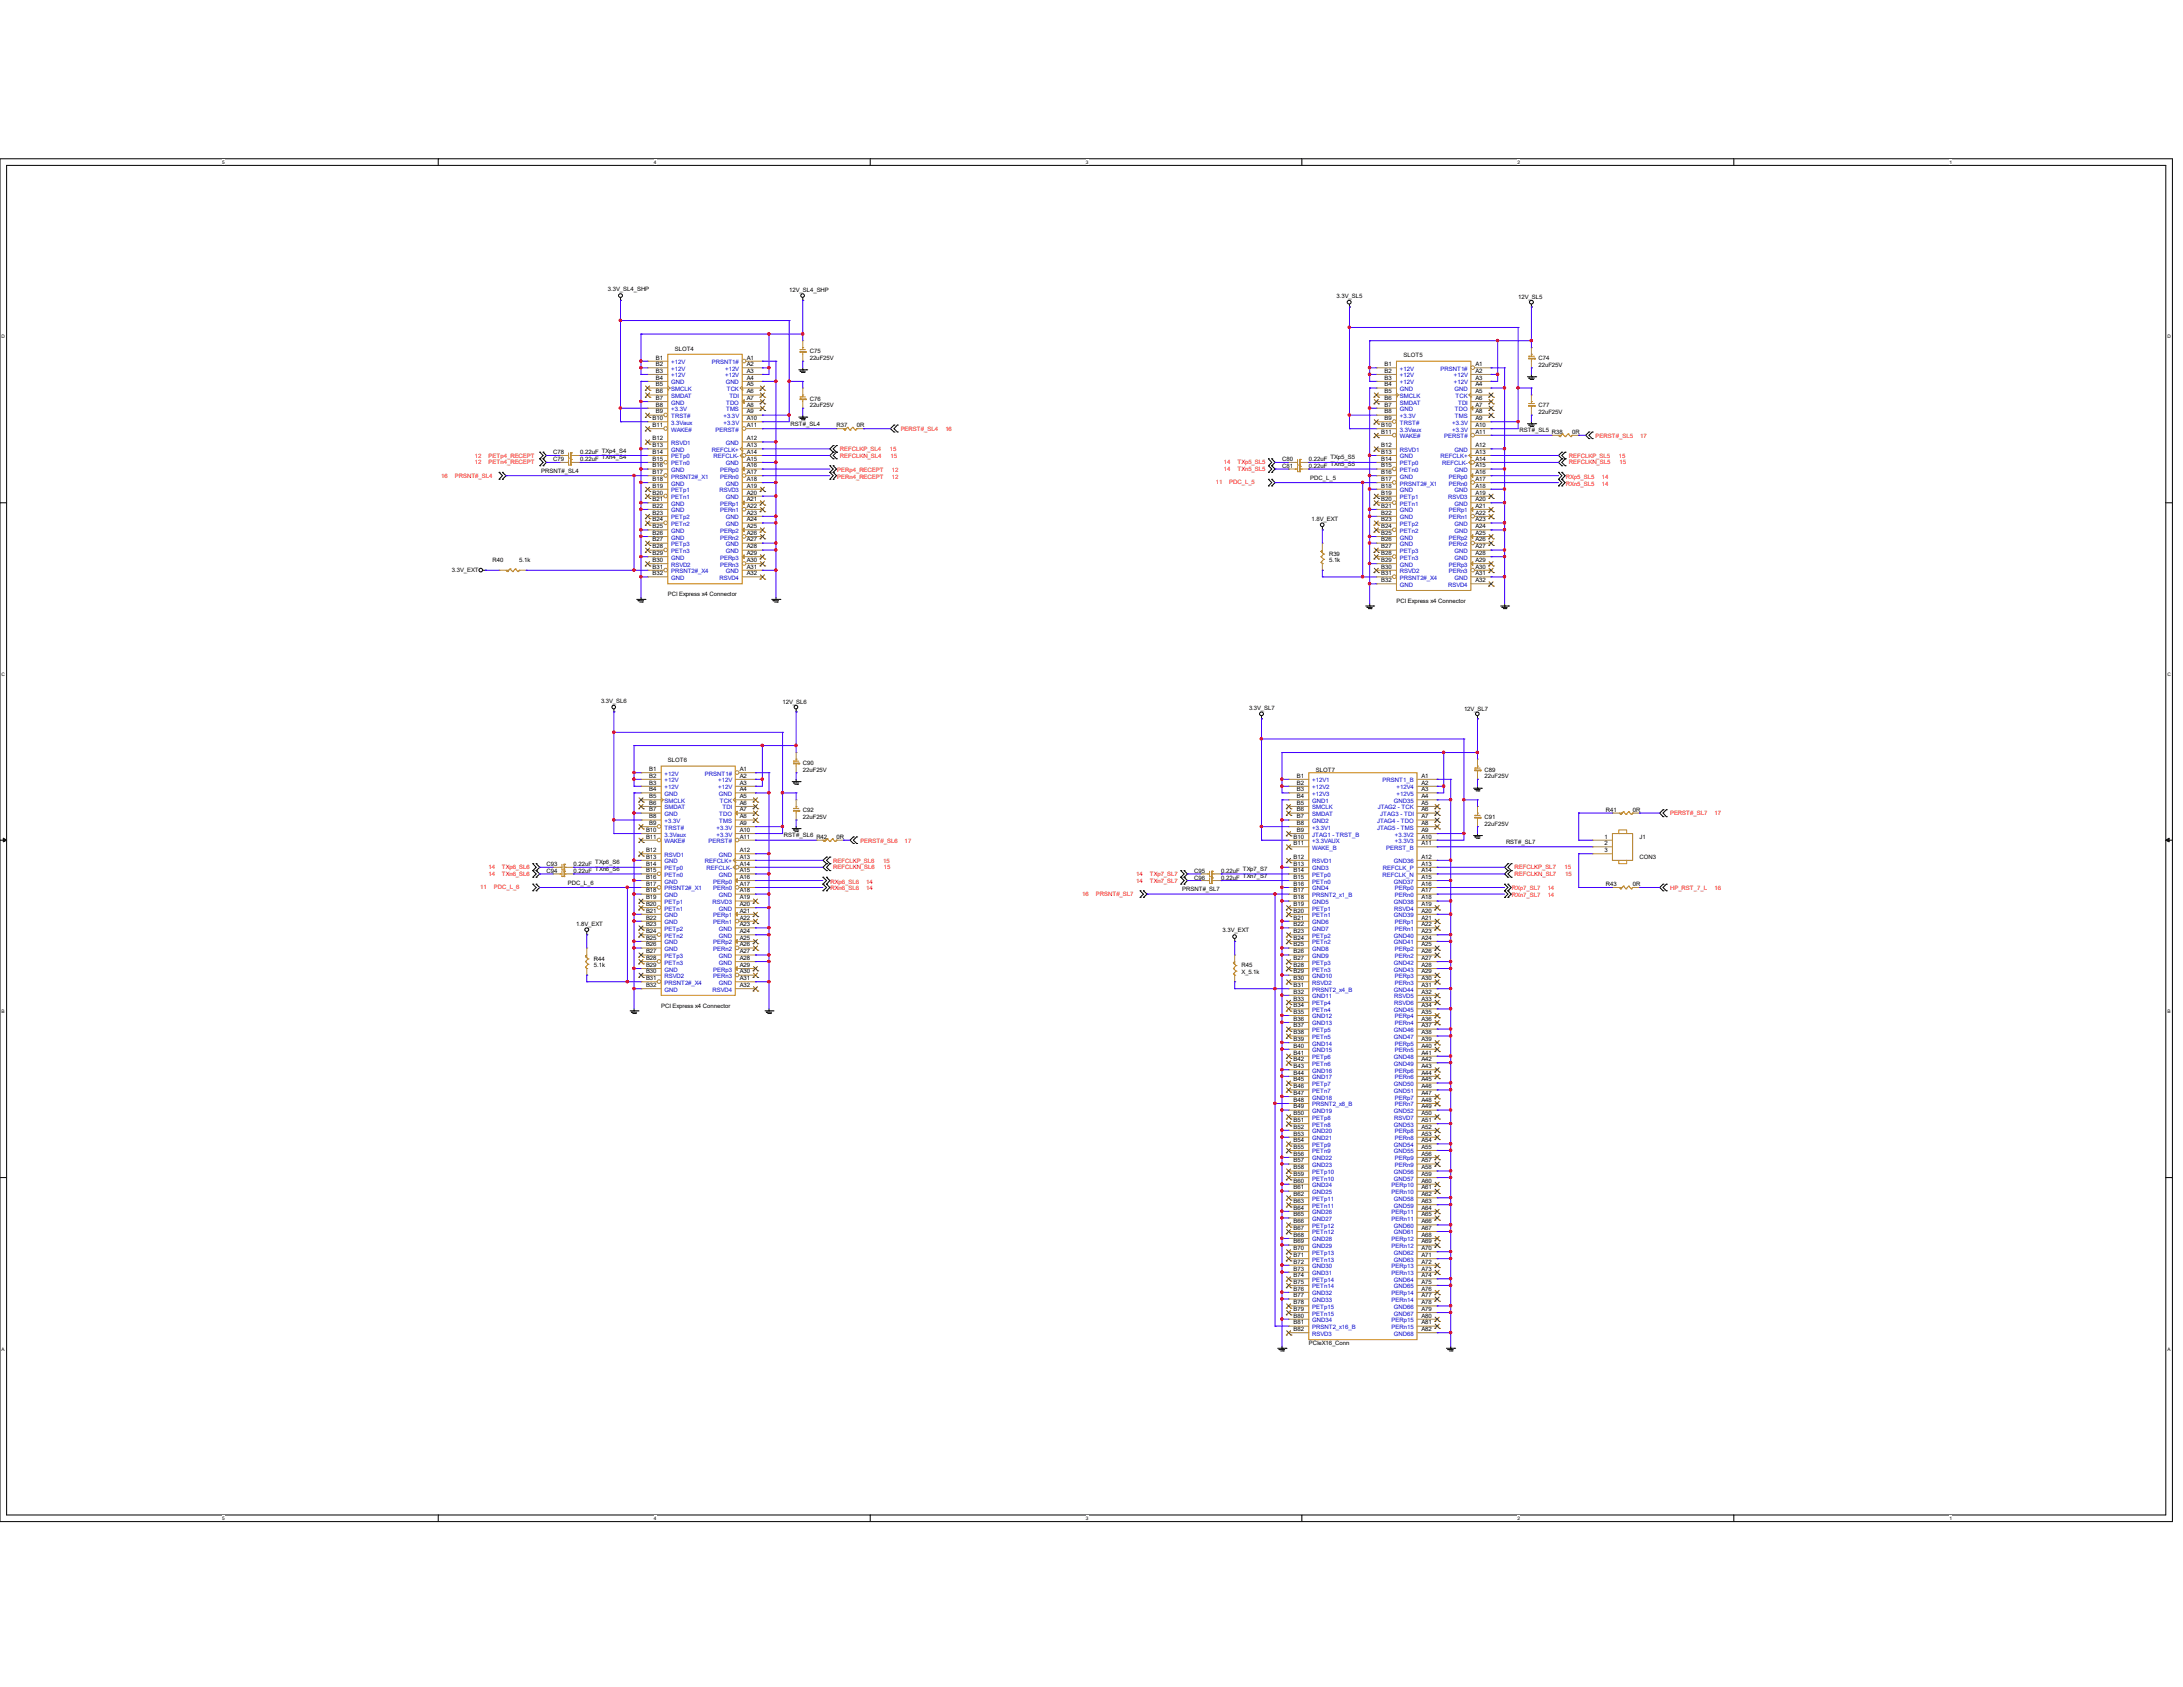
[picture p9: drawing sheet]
<svg xmlns="http://www.w3.org/2000/svg" width="279mm" height="216mm" viewBox="0 0 279 216" stroke-linecap="round" stroke-linejoin="round" font-family="sans-serif">
<defs><g id="words">
<g font-size=".8">
<text x="77.8" y="37.3">3.3V_SL4_SHP</text>
<text x="101" y="37.4">12V_SL4_SHP</text>
<text x="171.1" y="38.1">3.3V_SL5</text>
<text x="194.3" y="38.3">12V_SL5</text>
<text x="84" y="46">B1</text>
<text x="84" y="46.9">B2</text>
<text x="84" y="47.7">B3</text>
<text x="86.4" y="44.9">SLOT4</text>
<text x="95.6" y="46">A1</text>
<text x="95.6" y="46.9">A2</text>
<text x="95.6" y="47.7">A3</text>
<text x="103.6" y="45.2">C75</text>
<text x="103.6" y="46.1">22uF25V</text>
<text x="177.2" y="46.9">B1</text>
<text x="177.2" y="47.7">B2</text>
<text x="179.6" y="45.7">SLOT5</text>
<text x="188.9" y="46.9">A1</text>
<text x="188.9" y="47.7">A2</text>
<text x="196.9" y="46.1">C74</text>
<text x="196.9" y="46.9">22uF25V</text>
<text x="83.5" y="53.8">B10</text>
<text x="84" y="48.6">B4</text>
<text x="84" y="49.4">B5</text>
<text x="84" y="50.3">B6</text>
<text x="84" y="51.2">B7</text>
<text x="84" y="52">B8</text>
<text x="84" y="52.9">B9</text>
<text x="95.6" y="48.6">A4</text>
<text x="95.6" y="49.4">A5</text>
<text x="95.6" y="50.3">A6</text>
<text x="95.6" y="51.2">A7</text>
<text x="95.6" y="52">A8</text>
<text x="95.6" y="52.9">A9</text>
<text x="95.6" y="53.8">A10</text>
<text x="103.6" y="51.3">C76</text>
<text x="103.6" y="52.1">22uF25V</text>
<text x="177.2" y="48.6">B3</text>
<text x="177.2" y="49.4">B4</text>
<text x="177.2" y="50.3">B5</text>
<text x="177.2" y="51.2">B6</text>
<text x="177.2" y="52">B7</text>
<text x="177.2" y="52.9">B8</text>
<text x="177.2" y="53.8">B9</text>
<text x="188.9" y="48.6">A3</text>
<text x="188.9" y="49.4">A4</text>
<text x="188.9" y="50.3">A5</text>
<text x="188.9" y="51.2">A6</text>
<text x="188.9" y="52">A7</text>
<text x="188.9" y="52.9">A8</text>
<text x="188.9" y="53.8">A9</text>
<text x="196.9" y="52.1">C77</text>
<text x="196.9" y="53">22uF25V</text>
<text x="70.8" y="59">C79</text>
<text x="70.8" y="58.2">C78</text>
<text x="74.3" y="59">0.22uF</text>
<text x="74.3" y="58.2">0.22uF</text>
<text x="77" y="58.8">TXn4_S4</text>
<text x="77" y="57.9">TXp4_S4</text>
<text x="83.5" y="54.7">B11</text>
<text x="83.5" y="56.3">B12</text>
<text x="83.5" y="57.2">B13</text>
<text x="83.5" y="58.1">B14</text>
<text x="83.5" y="59">B15</text>
<text x="83.5" y="59.8">B16</text>
<text x="95.6" y="54.7">A11</text>
<text x="95.6" y="56.3">A12</text>
<text x="95.6" y="57.2">A13</text>
<text x="95.6" y="58.1">A14</text>
<text x="95.6" y="59">A15</text>
<text x="95.6" y="59.8">A16</text>
<text x="101.2" y="54.5">RST#_SL4</text>
<text x="107.1" y="54.7">R37</text>
<text x="109.7" y="54.7">0R</text>
<text x="164.1" y="59">C80</text>
<text x="164.1" y="59.9">C81</text>
<text x="167.5" y="59">0.22uF</text>
<text x="167.5" y="59.9">0.22uF</text>
<text x="170.3" y="59.6">TXn5_S5</text>
<text x="170.3" y="58.8">TXp5_S5</text>
<text x="176.8" y="54.7">B10</text>
<text x="176.8" y="55.5">B11</text>
<text x="176.8" y="57.2">B12</text>
<text x="176.8" y="58.1">B13</text>
<text x="176.8" y="59">B14</text>
<text x="176.8" y="59.8">B15</text>
<text x="188.9" y="54.7">A10</text>
<text x="188.9" y="55.5">A11</text>
<text x="188.9" y="57.2">A12</text>
<text x="188.9" y="58.1">A13</text>
<text x="188.9" y="59">A14</text>
<text x="188.9" y="59.8">A15</text>
<text x="194.5" y="55.3">RST#_SL5</text>
<text x="198.6" y="55.6">R38</text>
<text x="201.2" y="55.6">0R</text>
<text x="69.3" y="60.5">PRSNT#_SL4</text>
<text x="83.5" y="60.7">B17</text>
<text x="83.5" y="61.6">B18</text>
<text x="83.5" y="62.4">B19</text>
<text x="83.5" y="63.3">B20</text>
<text x="83.5" y="64.1">B21</text>
<text x="83.5" y="65">B22</text>
<text x="83.5" y="65.9">B23</text>
<text x="95.6" y="60.7">A17</text>
<text x="95.6" y="61.6">A18</text>
<text x="95.6" y="62.4">A19</text>
<text x="95.6" y="63.3">A20</text>
<text x="95.6" y="64.1">A21</text>
<text x="95.6" y="65">A22</text>
<text x="95.6" y="65.9">A23</text>
<text x="167.7" y="61.4">PDC_L_5</text>
<text x="176.8" y="60.7">B16</text>
<text x="176.8" y="61.6">B17</text>
<text x="176.8" y="62.4">B18</text>
<text x="176.8" y="63.3">B19</text>
<text x="176.8" y="64.1">B20</text>
<text x="176.8" y="65">B21</text>
<text x="176.8" y="65.9">B22</text>
<text x="188.9" y="60.7">A16</text>
<text x="188.9" y="61.6">A17</text>
<text x="188.9" y="62.4">A18</text>
<text x="188.9" y="63.3">A19</text>
<text x="188.9" y="64.1">A20</text>
<text x="188.9" y="65">A21</text>
<text x="188.9" y="65.9">A22</text>
<text x="63" y="72">R40</text>
<text x="66.5" y="72">5.1k</text>
<text x="83.5" y="66.7">B24</text>
<text x="83.5" y="67.6">B25</text>
<text x="83.5" y="68.5">B26</text>
<text x="83.5" y="69.3">B27</text>
<text x="83.5" y="70.2">B28</text>
<text x="83.5" y="71">B29</text>
<text x="83.5" y="71.9">B30</text>
<text x="95.6" y="66.7">A24</text>
<text x="95.6" y="67.6">A25</text>
<text x="95.6" y="68.5">A26</text>
<text x="95.6" y="69.3">A27</text>
<text x="95.6" y="70.2">A28</text>
<text x="95.6" y="71">A29</text>
<text x="95.6" y="71.9">A30</text>
<text x="167.9" y="66.6">1.8V_EXT</text>
<text x="170.1" y="71.1">R39</text>
<text x="170.1" y="72">5.1k</text>
<text x="176.8" y="66.7">B23</text>
<text x="176.8" y="67.6">B24</text>
<text x="176.8" y="68.5">B25</text>
<text x="176.8" y="69.3">B26</text>
<text x="176.8" y="70.2">B27</text>
<text x="176.8" y="71">B28</text>
<text x="176.8" y="71.9">B29</text>
<text x="188.9" y="66.7">A23</text>
<text x="188.9" y="67.6">A24</text>
<text x="188.9" y="68.5">A25</text>
<text x="188.9" y="69.3">A26</text>
<text x="188.9" y="70.2">A27</text>
<text x="188.9" y="71">A28</text>
<text x="188.9" y="71.9">A29</text>
<text x="57.8" y="73.2">3.3V_EXT</text>
<text x="83.5" y="72.8">B31</text>
<text x="83.5" y="73.6">B32</text>
<text x="85.5" y="76.3">PCI Express x4 Connector</text>
<text x="95.6" y="72.8">A31</text>
<text x="95.6" y="73.6">A32</text>
<text x="176.8" y="72.8">B30</text>
<text x="176.8" y="73.6">B31</text>
<text x="176.8" y="74.5">B32</text>
<text x="178.7" y="77.2">PCI Express x4 Connector</text>
<text x="188.9" y="72.8">A30</text>
<text x="188.9" y="73.6">A31</text>
<text x="188.9" y="74.5">A32</text>
<text x="76.9" y="90">3.3V_SL6</text>
<text x="100.2" y="90.1">12V_SL6</text>
<text x="159.9" y="90.8">3.3V_SL7</text>
<text x="187.4" y="91">12V_SL7</text>
<text x="83.1" y="98.7">B1</text>
<text x="83.1" y="99.5">B2</text>
<text x="83.1" y="100.4">B3</text>
<text x="83.1" y="101.3">B4</text>
<text x="85.5" y="97.5">SLOT6</text>
<text x="94.7" y="98.7">A1</text>
<text x="94.7" y="99.5">A2</text>
<text x="94.7" y="100.4">A3</text>
<text x="94.7" y="101.3">A4</text>
<text x="102.7" y="97.9">C90</text>
<text x="102.7" y="98.8">22uF25V</text>
<text x="166" y="99.5">B1</text>
<text x="166" y="100.4">B2</text>
<text x="166" y="101.3">B3</text>
<text x="168.4" y="98.8">SLOT7</text>
<text x="182" y="99.5">A1</text>
<text x="182" y="100.4">A2</text>
<text x="182" y="101.3">A3</text>
<text x="190" y="98.8">C89</text>
<text x="190" y="99.6">22uF25V</text>
<text x="82.7" y="106.5">B10</text>
<text x="82.7" y="107.3">B11</text>
<text x="83.1" y="102.1">B5</text>
<text x="83.1" y="103">B6</text>
<text x="83.1" y="103.8">B7</text>
<text x="83.1" y="104.7">B8</text>
<text x="83.1" y="105.6">B9</text>
<text x="94.7" y="102.1">A5</text>
<text x="94.7" y="103">A6</text>
<text x="94.7" y="103.8">A7</text>
<text x="94.7" y="104.7">A8</text>
<text x="94.7" y="105.6">A9</text>
<text x="94.7" y="106.5">A10</text>
<text x="94.7" y="107.3">A11</text>
<text x="100.3" y="107.1">RST#_SL6</text>
<text x="102.7" y="103.9">C92</text>
<text x="102.7" y="104.8">22uF25V</text>
<text x="104.5" y="107.4">R42</text>
<text x="107.1" y="107.4">0R</text>
<text x="165.6" y="107.3">B10</text>
<text x="166" y="102.1">B4</text>
<text x="166" y="103">B5</text>
<text x="166" y="103.8">B6</text>
<text x="166" y="104.7">B7</text>
<text x="166" y="105.6">B8</text>
<text x="166" y="106.5">B9</text>
<text x="182" y="102.1">A4</text>
<text x="182" y="103">A5</text>
<text x="182" y="103.8">A6</text>
<text x="182" y="104.7">A7</text>
<text x="182" y="105.6">A8</text>
<text x="182" y="106.5">A9</text>
<text x="182" y="107.3">A10</text>
<text x="190" y="104.8">C91</text>
<text x="190" y="105.7">22uF25V</text>
<text x="192.8" y="108">RST#_SL7</text>
<text x="205.4" y="107.3">1</text>
<text x="205.5" y="103.9">R41</text>
<text x="209" y="103.9">0R</text>
<text x="209.9" y="107.4">J1</text>
<text x="69.9" y="111.7">C94</text>
<text x="69.9" y="110.8">C93</text>
<text x="72.7" y="113.2">PDC_L_6</text>
<text x="73.4" y="111.7">0.22uF</text>
<text x="73.4" y="110.8">0.22uF</text>
<text x="76.2" y="111.5">TXn6_S6</text>
<text x="76.2" y="110.6">TXp6_S6</text>
<text x="82.7" y="109.1">B12</text>
<text x="82.7" y="109.9">B13</text>
<text x="82.7" y="110.8">B14</text>
<text x="82.7" y="111.6">B15</text>
<text x="82.7" y="112.5">B16</text>
<text x="82.7" y="113.4">B17</text>
<text x="94.7" y="109.1">A12</text>
<text x="94.7" y="109.9">A13</text>
<text x="94.7" y="110.8">A14</text>
<text x="94.7" y="111.6">A15</text>
<text x="94.7" y="112.5">A16</text>
<text x="94.7" y="113.4">A17</text>
<text x="152.8" y="111.7">C95</text>
<text x="152.8" y="112.6">C96</text>
<text x="156.3" y="111.7">0.22uF</text>
<text x="156.3" y="112.6">0.22uF</text>
<text x="159.1" y="112.3">TXn7_S7</text>
<text x="159.1" y="111.5">TXp7_S7</text>
<text x="165.6" y="108.2">B11</text>
<text x="165.6" y="109.9">B12</text>
<text x="165.6" y="110.8">B13</text>
<text x="165.6" y="111.6">B14</text>
<text x="165.6" y="112.5">B15</text>
<text x="165.6" y="113.4">B16</text>
<text x="182" y="108.2">A11</text>
<text x="182" y="109.9">A12</text>
<text x="182" y="110.8">A13</text>
<text x="182" y="111.6">A14</text>
<text x="182" y="112.5">A15</text>
<text x="182" y="113.4">A16</text>
<text x="205.4" y="108.2">2</text>
<text x="205.4" y="109.1">3</text>
<text x="205.5" y="113.4">R43</text>
<text x="209" y="113.4">0R</text>
<text x="209.9" y="110">CON3</text>
<text x="73.7" y="118.4">1.8V_EXT</text>
<text x="82.7" y="114.2">B18</text>
<text x="82.7" y="115.1">B19</text>
<text x="82.7" y="116">B20</text>
<text x="82.7" y="116.8">B21</text>
<text x="82.7" y="117.7">B22</text>
<text x="82.7" y="118.5">B23</text>
<text x="82.7" y="119.4">B24</text>
<text x="94.7" y="114.2">A18</text>
<text x="94.7" y="115.1">A19</text>
<text x="94.7" y="116">A20</text>
<text x="94.7" y="116.8">A21</text>
<text x="94.7" y="117.7">A22</text>
<text x="94.7" y="118.5">A23</text>
<text x="94.7" y="119.4">A24</text>
<text x="151.3" y="114">PRSNT#_SL7</text>
<text x="156.5" y="119.3">3.3V_EXT</text>
<text x="165.6" y="114.2">B17</text>
<text x="165.6" y="115.1">B18</text>
<text x="165.6" y="116">B19</text>
<text x="165.6" y="116.8">B20</text>
<text x="165.6" y="117.7">B21</text>
<text x="165.6" y="118.5">B22</text>
<text x="165.6" y="119.4">B23</text>
<text x="182" y="114.2">A17</text>
<text x="182" y="115.1">A18</text>
<text x="182" y="116">A19</text>
<text x="182" y="116.8">A20</text>
<text x="182" y="117.7">A21</text>
<text x="182" y="118.5">A22</text>
<text x="182" y="119.4">A23</text>
<text x="76" y="122.9">R44</text>
<text x="76" y="123.8">5.1k</text>
<text x="82.7" y="120.3">B25</text>
<text x="82.7" y="121.1">B26</text>
<text x="82.7" y="122">B27</text>
<text x="82.7" y="122.9">B28</text>
<text x="82.7" y="123.7">B29</text>
<text x="82.7" y="124.6">B30</text>
<text x="82.7" y="125.4">B31</text>
<text x="94.7" y="120.3">A25</text>
<text x="94.7" y="121.1">A26</text>
<text x="94.7" y="122">A27</text>
<text x="94.7" y="122.9">A28</text>
<text x="94.7" y="123.7">A29</text>
<text x="94.7" y="124.6">A30</text>
<text x="94.7" y="125.4">A31</text>
<text x="158.9" y="123.8">R45</text>
<text x="158.9" y="124.7">X_5.1k</text>
<text x="165.6" y="120.3">B24</text>
<text x="165.6" y="121.1">B25</text>
<text x="165.6" y="122">B26</text>
<text x="165.6" y="122.9">B27</text>
<text x="165.6" y="123.7">B28</text>
<text x="165.6" y="124.6">B29</text>
<text x="165.6" y="125.4">B30</text>
<text x="182" y="120.3">A24</text>
<text x="182" y="121.1">A25</text>
<text x="182" y="122">A26</text>
<text x="182" y="122.9">A27</text>
<text x="182" y="123.7">A28</text>
<text x="182" y="124.6">A29</text>
<text x="182" y="125.4">A30</text>
<text x="82.7" y="126.3">B32</text>
<text x="84.6" y="129">PCI Express x4 Connector</text>
<text x="94.7" y="126.3">A32</text>
<text x="165.6" y="126.3">B31</text>
<text x="165.6" y="127.2">B32</text>
<text x="165.6" y="128.1">B33</text>
<text x="165.6" y="128.9">B34</text>
<text x="165.6" y="129.8">B35</text>
<text x="165.6" y="130.6">B36</text>
<text x="165.6" y="131.5">B37</text>
<text x="182" y="126.3">A31</text>
<text x="182" y="127.2">A32</text>
<text x="182" y="128.1">A33</text>
<text x="182" y="128.9">A34</text>
<text x="182" y="129.8">A35</text>
<text x="182" y="130.6">A36</text>
<text x="182" y="131.5">A37</text>
<text x="165.6" y="132.4">B38</text>
<text x="165.6" y="133.2">B39</text>
<text x="165.6" y="134.1">B40</text>
<text x="165.6" y="135">B41</text>
<text x="165.6" y="135.8">B42</text>
<text x="165.6" y="136.7">B43</text>
<text x="165.6" y="137.5">B44</text>
<text x="182" y="132.4">A38</text>
<text x="182" y="133.2">A39</text>
<text x="182" y="134.1">A40</text>
<text x="182" y="135">A41</text>
<text x="182" y="135.8">A42</text>
<text x="182" y="136.7">A43</text>
<text x="182" y="137.5">A44</text>
<text x="165.6" y="138.4">B45</text>
<text x="165.6" y="139.3">B46</text>
<text x="165.6" y="140.1">B47</text>
<text x="165.6" y="141">B48</text>
<text x="165.6" y="141.9">B49</text>
<text x="165.6" y="142.7">B50</text>
<text x="165.6" y="143.6">B51</text>
<text x="182" y="138.4">A45</text>
<text x="182" y="139.3">A46</text>
<text x="182" y="140.1">A47</text>
<text x="182" y="141">A48</text>
<text x="182" y="141.9">A49</text>
<text x="182" y="142.7">A50</text>
<text x="182" y="143.6">A51</text>
<text x="165.6" y="144.4">B52</text>
<text x="165.6" y="145.3">B53</text>
<text x="165.6" y="146.2">B54</text>
<text x="165.6" y="147">B55</text>
<text x="165.6" y="147.9">B56</text>
<text x="165.6" y="148.8">B57</text>
<text x="165.6" y="149.6">B58</text>
<text x="182" y="144.4">A52</text>
<text x="182" y="145.3">A53</text>
<text x="182" y="146.2">A54</text>
<text x="182" y="147">A55</text>
<text x="182" y="147.9">A56</text>
<text x="182" y="148.8">A57</text>
<text x="182" y="149.6">A58</text>
<text x="165.6" y="150.5">B59</text>
<text x="165.6" y="151.3">B60</text>
<text x="165.6" y="152.2">B61</text>
<text x="165.6" y="153.1">B62</text>
<text x="165.6" y="154">B63</text>
<text x="165.6" y="154.8">B64</text>
<text x="165.6" y="155.7">B65</text>
<text x="182" y="150.5">A59</text>
<text x="182" y="151.3">A60</text>
<text x="182" y="152.2">A61</text>
<text x="182" y="153.1">A62</text>
<text x="182" y="154">A63</text>
<text x="182" y="154.8">A64</text>
<text x="182" y="155.7">A65</text>
<text x="165.6" y="156.5">B66</text>
<text x="165.6" y="157.4">B67</text>
<text x="165.6" y="158.3">B68</text>
<text x="165.6" y="159.1">B69</text>
<text x="165.6" y="160">B70</text>
<text x="165.6" y="160.9">B71</text>
<text x="165.6" y="161.7">B72</text>
<text x="182" y="156.5">A66</text>
<text x="182" y="157.4">A67</text>
<text x="182" y="158.3">A68</text>
<text x="182" y="159.1">A69</text>
<text x="182" y="160">A70</text>
<text x="182" y="160.9">A71</text>
<text x="182" y="161.7">A72</text>
<text x="165.6" y="162.6">B73</text>
<text x="165.6" y="163.4">B74</text>
<text x="165.6" y="164.3">B75</text>
<text x="165.6" y="165.2">B76</text>
<text x="165.6" y="166">B77</text>
<text x="165.6" y="166.9">B78</text>
<text x="165.6" y="167.8">B79</text>
<text x="182" y="162.6">A73</text>
<text x="182" y="163.4">A74</text>
<text x="182" y="164.3">A75</text>
<text x="182" y="165.2">A76</text>
<text x="182" y="166">A77</text>
<text x="182" y="166.9">A78</text>
<text x="182" y="167.8">A79</text>
<text x="165.6" y="168.6">B80</text>
<text x="165.6" y="169.5">B81</text>
<text x="165.6" y="170.3">B82</text>
<text x="167.5" y="172.2">PCIeX16_Conn</text>
<text x="182" y="168.6">A80</text>
<text x="182" y="169.5">A81</text>
<text x="182" y="170.3">A82</text>
</g>
<g font-size=".8" fill="#00c">
<text x="85.9" y="46.6">+12V</text>
<text x="85.9" y="47.5">+12V</text>
<text x="91.1" y="46.6">PRSNT1#</text>
<text x="92.8" y="47.5">+12V</text>
<text x="179.2" y="47.5">+12V</text>
<text x="184.4" y="47.5">PRSNT1#</text>
<text x="85.9" y="48.3">+12V</text>
<text x="85.9" y="49.2">GND</text>
<text x="85.9" y="50">SMCLK</text>
<text x="85.9" y="50.9">SMDAT</text>
<text x="85.9" y="51.8">GND</text>
<text x="85.9" y="52.6">+3.3V</text>
<text x="85.9" y="53.5">TRST#</text>
<text x="92.6" y="53.5">+3.3V</text>
<text x="92.8" y="48.3">+12V</text>
<text x="92.9" y="49.2">GND</text>
<text x="92.9" y="51.8">TDO</text>
<text x="92.9" y="52.6">TMS</text>
<text x="93" y="50">TCK</text>
<text x="93.3" y="50.9">TDI</text>
<text x="179.2" y="48.3">+12V</text>
<text x="179.2" y="49.2">+12V</text>
<text x="179.2" y="50">GND</text>
<text x="179.2" y="50.9">SMCLK</text>
<text x="179.2" y="51.8">SMDAT</text>
<text x="179.2" y="52.6">GND</text>
<text x="179.2" y="53.5">+3.3V</text>
<text x="186.1" y="48.3">+12V</text>
<text x="186.1" y="49.2">+12V</text>
<text x="186.1" y="50">GND</text>
<text x="186.2" y="52.6">TDO</text>
<text x="186.2" y="53.5">TMS</text>
<text x="186.3" y="50.9">TCK</text>
<text x="186.6" y="51.8">TDI</text>
<text x="85.9" y="54.4">3.3Vaux</text>
<text x="85.9" y="55.2">WAKE#</text>
<text x="85.9" y="56.9">RSVD1</text>
<text x="85.9" y="57.8">GND</text>
<text x="85.9" y="58.7">PETp0</text>
<text x="85.9" y="59.6">PETn0</text>
<text x="91.1" y="57.8">REFCLK+</text>
<text x="91.3" y="58.7">REFCLK-</text>
<text x="91.6" y="55.2">PERST#</text>
<text x="92.6" y="54.4">+3.3V</text>
<text x="92.9" y="56.9">GND</text>
<text x="92.9" y="59.6">GND</text>
<text x="179.2" y="54.4">TRST#</text>
<text x="179.2" y="55.2">3.3Vaux</text>
<text x="179.2" y="56.1">WAKE#</text>
<text x="179.2" y="57.8">RSVD1</text>
<text x="179.2" y="58.7">GND</text>
<text x="179.2" y="59.6">PETp0</text>
<text x="184.4" y="58.7">REFCLK+</text>
<text x="184.6" y="59.6">REFCLK-</text>
<text x="184.8" y="56.1">PERST#</text>
<text x="185.9" y="54.4">+3.3V</text>
<text x="185.9" y="55.2">+3.3V</text>
<text x="186.1" y="57.8">GND</text>
<text x="85.9" y="60.4">GND</text>
<text x="85.9" y="61.3">PRSNT2#_X1</text>
<text x="85.9" y="62.1">GND</text>
<text x="85.9" y="63">PETp1</text>
<text x="85.9" y="63.9">PETn1</text>
<text x="85.9" y="64.7">GND</text>
<text x="85.9" y="65.6">GND</text>
<text x="92.1" y="63">RSVD3</text>
<text x="92.2" y="60.4">PERp0</text>
<text x="92.2" y="61.3">PERn0</text>
<text x="92.2" y="64.7">PERp1</text>
<text x="92.2" y="65.6">PERn1</text>
<text x="92.9" y="62.1">GND</text>
<text x="92.9" y="63.9">GND</text>
<text x="179.2" y="60.4">PETn0</text>
<text x="179.2" y="61.3">GND</text>
<text x="179.2" y="62.1">PRSNT2#_X1</text>
<text x="179.2" y="63">GND</text>
<text x="179.2" y="63.9">PETp1</text>
<text x="179.2" y="64.7">PETn1</text>
<text x="179.2" y="65.6">GND</text>
<text x="185.3" y="63.9">RSVD3</text>
<text x="185.4" y="61.3">PERp0</text>
<text x="185.4" y="62.1">PERn0</text>
<text x="185.4" y="65.6">PERp1</text>
<text x="186.1" y="60.4">GND</text>
<text x="186.1" y="63">GND</text>
<text x="186.1" y="64.7">GND</text>
<text x="85.9" y="66.5">PETp2</text>
<text x="85.9" y="67.3">PETn2</text>
<text x="85.9" y="68.2">GND</text>
<text x="85.9" y="69">GND</text>
<text x="85.9" y="69.9">PETp3</text>
<text x="85.9" y="70.8">PETn3</text>
<text x="85.9" y="71.6">GND</text>
<text x="92.2" y="68.2">PERp2</text>
<text x="92.2" y="69">PERn2</text>
<text x="92.2" y="71.6">PERp3</text>
<text x="92.9" y="66.5">GND</text>
<text x="92.9" y="67.3">GND</text>
<text x="92.9" y="69.9">GND</text>
<text x="92.9" y="70.8">GND</text>
<text x="179.2" y="66.5">GND</text>
<text x="179.2" y="67.3">PETp2</text>
<text x="179.2" y="68.2">PETn2</text>
<text x="179.2" y="69">GND</text>
<text x="179.2" y="69.9">GND</text>
<text x="179.2" y="70.8">PETp3</text>
<text x="179.2" y="71.6">PETn3</text>
<text x="185.4" y="66.5">PERn1</text>
<text x="185.4" y="69">PERp2</text>
<text x="185.4" y="69.9">PERn2</text>
<text x="186.1" y="67.3">GND</text>
<text x="186.1" y="68.2">GND</text>
<text x="186.1" y="70.8">GND</text>
<text x="186.1" y="71.6">GND</text>
<text x="85.9" y="72.5">RSVD2</text>
<text x="85.9" y="73.4">PRSNT2#_X4</text>
<text x="85.9" y="74.2">GND</text>
<text x="92.1" y="74.2">RSVD4</text>
<text x="92.2" y="72.5">PERn3</text>
<text x="92.9" y="73.4">GND</text>
<text x="179.2" y="72.5">GND</text>
<text x="179.2" y="73.4">RSVD2</text>
<text x="179.2" y="74.2">PRSNT2#_X4</text>
<text x="179.2" y="75.1">GND</text>
<text x="185.3" y="75.1">RSVD4</text>
<text x="185.4" y="72.5">PERp3</text>
<text x="185.4" y="73.4">PERn3</text>
<text x="186.1" y="74.2">GND</text>
<text x="85.1" y="99.3">+12V</text>
<text x="85.1" y="100.1">+12V</text>
<text x="85.1" y="101">+12V</text>
<text x="85.1" y="101.9">GND</text>
<text x="90.2" y="99.3">PRSNT1#</text>
<text x="91.9" y="100.1">+12V</text>
<text x="91.9" y="101">+12V</text>
<text x="92" y="101.9">GND</text>
<text x="167.9" y="100.1">+12V1</text>
<text x="167.9" y="101">+12V2</text>
<text x="167.9" y="101.9">+12V3</text>
<text x="177" y="100.1">PRSNT1_B</text>
<text x="178.7" y="101">+12V4</text>
<text x="178.7" y="101.9">+12V5</text>
<text x="85.1" y="102.7">SMCLK</text>
<text x="85.1" y="103.6">SMDAT</text>
<text x="85.1" y="104.4">GND</text>
<text x="85.1" y="105.3">+3.3V</text>
<text x="85.1" y="106.2">TRST#</text>
<text x="85.1" y="107.1">3.3Vaux</text>
<text x="85.1" y="107.9">WAKE#</text>
<text x="90.7" y="107.9">PERST#</text>
<text x="91.7" y="106.2">+3.3V</text>
<text x="91.7" y="107.1">+3.3V</text>
<text x="92" y="104.4">TDO</text>
<text x="92" y="105.3">TMS</text>
<text x="92.1" y="102.7">TCK</text>
<text x="92.5" y="103.6">TDI</text>
<text x="167.9" y="102.7">GND1</text>
<text x="167.9" y="103.6">SMCLK</text>
<text x="167.9" y="104.4">SMDAT</text>
<text x="167.9" y="105.3">GND2</text>
<text x="167.9" y="106.2">+3.3V1</text>
<text x="167.9" y="107.1">JTAG1 - TRST_B</text>
<text x="167.9" y="107.9">+3.3VAUX</text>
<text x="176.2" y="105.3">JTAG4 - TDO</text>
<text x="176.2" y="106.2">JTAG5 - TMS</text>
<text x="176.3" y="103.6">JTAG2 - TCK</text>
<text x="176.7" y="104.4">JTAG3 - TDI</text>
<text x="178.4" y="102.7">GND35</text>
<text x="178.5" y="107.1">+3.3V2</text>
<text x="178.5" y="107.9">+3.3V3</text>
<text x="85.1" y="109.6">RSVD1</text>
<text x="85.1" y="110.5">GND</text>
<text x="85.1" y="111.4">PETp0</text>
<text x="85.1" y="112.2">PETn0</text>
<text x="85.1" y="113.1">GND</text>
<text x="85.1" y="114">PRSNT2#_X1</text>
<text x="90.2" y="110.5">REFCLK+</text>
<text x="90.4" y="111.4">REFCLK-</text>
<text x="91.3" y="113.1">PERp0</text>
<text x="91.3" y="114">PERn0</text>
<text x="92" y="109.6">GND</text>
<text x="92" y="112.2">GND</text>
<text x="167.9" y="108.8">WAKE_B</text>
<text x="167.9" y="110.5">RSVD1</text>
<text x="167.9" y="111.4">GND3</text>
<text x="167.9" y="112.2">PETp0</text>
<text x="167.9" y="113.1">PETn0</text>
<text x="167.9" y="114">GND4</text>
<text x="177" y="112.2">REFCLK_N</text>
<text x="177" y="111.4">REFCLK_P</text>
<text x="177.4" y="108.8">PERST_B</text>
<text x="178.4" y="110.5">GND36</text>
<text x="178.4" y="113.1">GND37</text>
<text x="178.5" y="114">PERp0</text>
<text x="85.1" y="114.8">GND</text>
<text x="85.1" y="115.7">PETp1</text>
<text x="85.1" y="116.5">PETn1</text>
<text x="85.1" y="117.4">GND</text>
<text x="85.1" y="118.3">GND</text>
<text x="85.1" y="119.1">PETp2</text>
<text x="91.2" y="115.7">RSVD3</text>
<text x="91.3" y="117.4">PERp1</text>
<text x="91.3" y="118.3">PERn1</text>
<text x="92" y="114.8">GND</text>
<text x="92" y="116.5">GND</text>
<text x="92" y="119.1">GND</text>
<text x="167.9" y="114.8">PRSNT2_x1_B</text>
<text x="167.9" y="115.7">GND5</text>
<text x="167.9" y="116.5">PETp1</text>
<text x="167.9" y="117.4">PETn1</text>
<text x="167.9" y="118.3">GND6</text>
<text x="167.9" y="119.1">GND7</text>
<text x="178.4" y="115.7">GND38</text>
<text x="178.4" y="117.4">GND39</text>
<text x="178.4" y="116.5">RSVD4</text>
<text x="178.5" y="114.8">PERn0</text>
<text x="178.5" y="118.3">PERp1</text>
<text x="178.5" y="119.1">PERn1</text>
<text x="85.1" y="120">PETn2</text>
<text x="85.1" y="120.9">GND</text>
<text x="85.1" y="121.7">GND</text>
<text x="85.1" y="122.6">PETp3</text>
<text x="85.1" y="123.4">PETn3</text>
<text x="85.1" y="124.3">GND</text>
<text x="85.1" y="125.2">RSVD2</text>
<text x="91.3" y="120.9">PERp2</text>
<text x="91.3" y="121.7">PERn2</text>
<text x="91.3" y="124.3">PERp3</text>
<text x="91.3" y="125.2">PERn3</text>
<text x="92" y="120">GND</text>
<text x="92" y="122.6">GND</text>
<text x="92" y="123.4">GND</text>
<text x="167.9" y="120">PETp2</text>
<text x="167.9" y="120.9">PETn2</text>
<text x="167.9" y="121.7">GND8</text>
<text x="167.9" y="122.6">GND9</text>
<text x="167.9" y="123.4">PETp3</text>
<text x="167.9" y="124.3">PETn3</text>
<text x="167.9" y="125.2">GND10</text>
<text x="178.4" y="120">GND40</text>
<text x="178.4" y="120.9">GND41</text>
<text x="178.4" y="123.4">GND42</text>
<text x="178.4" y="124.3">GND43</text>
<text x="178.5" y="121.7">PERp2</text>
<text x="178.5" y="122.6">PERn2</text>
<text x="178.5" y="125.2">PERp3</text>
<text x="85.1" y="126">PRSNT2#_X4</text>
<text x="85.1" y="126.9">GND</text>
<text x="91.2" y="126.9">RSVD4</text>
<text x="92" y="126">GND</text>
<text x="167.9" y="126">RSVD2</text>
<text x="167.9" y="126.9">PRSNT2_x4_B</text>
<text x="167.9" y="127.8">GND11</text>
<text x="167.9" y="128.7">PETp4</text>
<text x="167.9" y="129.5">PETn4</text>
<text x="167.9" y="130.3">GND12</text>
<text x="167.9" y="131.2">GND13</text>
<text x="178.4" y="126.9">GND44</text>
<text x="178.4" y="129.5">GND45</text>
<text x="178.4" y="127.8">RSVD5</text>
<text x="178.4" y="128.7">RSVD6</text>
<text x="178.5" y="126">PERn3</text>
<text x="178.5" y="130.3">PERp4</text>
<text x="178.5" y="131.2">PERn4</text>
<text x="167.9" y="132.1">PETp5</text>
<text x="167.9" y="133">PETn5</text>
<text x="167.9" y="133.8">GND14</text>
<text x="167.9" y="134.7">GND15</text>
<text x="167.9" y="135.6">PETp6</text>
<text x="167.9" y="136.4">PETn6</text>
<text x="167.9" y="137.3">GND16</text>
<text x="178.4" y="132.1">GND46</text>
<text x="178.4" y="133">GND47</text>
<text x="178.4" y="135.6">GND48</text>
<text x="178.4" y="136.4">GND49</text>
<text x="178.5" y="133.8">PERp5</text>
<text x="178.5" y="134.7">PERn5</text>
<text x="178.5" y="137.3">PERp6</text>
<text x="167.9" y="138.1">GND17</text>
<text x="167.9" y="139">PETp7</text>
<text x="167.9" y="139.9">PETn7</text>
<text x="167.9" y="140.7">GND18</text>
<text x="167.9" y="141.6">PRSNT2_x8_B</text>
<text x="167.9" y="142.5">GND19</text>
<text x="167.9" y="143.3">PETp8</text>
<text x="178.4" y="139">GND50</text>
<text x="178.4" y="139.9">GND51</text>
<text x="178.4" y="142.5">GND52</text>
<text x="178.4" y="143.3">RSVD7</text>
<text x="178.5" y="138.1">PERn6</text>
<text x="178.5" y="140.7">PERp7</text>
<text x="178.5" y="141.6">PERn7</text>
<text x="167.9" y="144.2">PETn8</text>
<text x="167.9" y="145">GND20</text>
<text x="167.9" y="145.9">GND21</text>
<text x="167.9" y="146.8">PETp9</text>
<text x="167.9" y="147.6">PETn9</text>
<text x="167.9" y="148.5">GND22</text>
<text x="167.9" y="149.4">GND23</text>
<text x="178.4" y="144.2">GND53</text>
<text x="178.4" y="146.8">GND54</text>
<text x="178.4" y="147.6">GND55</text>
<text x="178.5" y="145">PERp8</text>
<text x="178.5" y="145.9">PERn8</text>
<text x="178.5" y="148.5">PERp9</text>
<text x="178.5" y="149.4">PERn9</text>
<text x="167.9" y="150.2">PETp10</text>
<text x="167.9" y="151.1">PETn10</text>
<text x="167.9" y="151.9">GND24</text>
<text x="167.9" y="152.8">GND25</text>
<text x="167.9" y="153.7">PETp11</text>
<text x="167.9" y="154.6">PETn11</text>
<text x="167.9" y="155.4">GND26</text>
<text x="178.1" y="151.9">PERp10</text>
<text x="178.1" y="152.8">PERn10</text>
<text x="178.1" y="155.4">PERp11</text>
<text x="178.4" y="150.2">GND56</text>
<text x="178.4" y="151.1">GND57</text>
<text x="178.4" y="153.7">GND58</text>
<text x="178.4" y="154.6">GND59</text>
<text x="167.9" y="156.3">GND27</text>
<text x="167.9" y="157.1">PETp12</text>
<text x="167.9" y="158">PETn12</text>
<text x="167.9" y="158.9">GND28</text>
<text x="167.9" y="159.7">GND29</text>
<text x="167.9" y="160.6">PETp13</text>
<text x="167.9" y="161.5">PETn13</text>
<text x="178.1" y="156.3">PERn11</text>
<text x="178.1" y="158.9">PERp12</text>
<text x="178.1" y="159.7">PERn12</text>
<text x="178.4" y="157.1">GND60</text>
<text x="178.4" y="158">GND61</text>
<text x="178.4" y="160.6">GND62</text>
<text x="178.4" y="161.5">GND63</text>
<text x="167.9" y="162.3">GND30</text>
<text x="167.9" y="163.2">GND31</text>
<text x="167.9" y="164">PETp14</text>
<text x="167.9" y="164.9">PETn14</text>
<text x="167.9" y="165.8">GND32</text>
<text x="167.9" y="166.6">GND33</text>
<text x="167.9" y="167.5">PETp15</text>
<text x="178.1" y="162.3">PERp13</text>
<text x="178.1" y="163.2">PERn13</text>
<text x="178.1" y="165.8">PERp14</text>
<text x="178.1" y="166.6">PERn14</text>
<text x="178.4" y="164">GND64</text>
<text x="178.4" y="164.9">GND65</text>
<text x="178.4" y="167.5">GND66</text>
<text x="167.9" y="168.4">PETn15</text>
<text x="167.9" y="169.2">GND34</text>
<text x="167.9" y="170.1">PRSNT2_x16_B</text>
<text x="167.9" y="170.9">RSVD3</text>
<text x="178.1" y="169.2">PERp15</text>
<text x="178.1" y="170.1">PERn15</text>
<text x="178.4" y="168.4">GND67</text>
<text x="178.4" y="170.9">GND68</text>
</g>
<g font-size=".8" fill="#f00">
<text x="60.8" y="58.6">12</text>
<text x="60.8" y="59.4">12</text>
<text x="62.5" y="58.6">PETp4_RECEPT</text>
<text x="62.5" y="59.4">PETn4_RECEPT</text>
<text x="107.5" y="57.7">REFCLKP_SL4</text>
<text x="107.5" y="58.6">REFCLKN_SL4</text>
<text x="113.9" y="57.7">15</text>
<text x="114" y="58.6">15</text>
<text x="115.3" y="55.1">PERST#_SL4</text>
<text x="121" y="55.1">16</text>
<text x="156.6" y="59.4">14</text>
<text x="158.4" y="59.4">TXp5_SL5</text>
<text x="200.8" y="58.6">REFCLKP_SL5</text>
<text x="200.8" y="59.4">REFCLKN_SL5</text>
<text x="204.2" y="56">PERST#_SL5</text>
<text x="207.2" y="58.6">15</text>
<text x="207.3" y="59.4">15</text>
<text x="209.9" y="56">17</text>
<text x="56.5" y="61.2">16</text>
<text x="58.2" y="61.2">PRSNT#_SL4</text>
<text x="107.2" y="60.4">PERp4_RECEPT</text>
<text x="107.2" y="61.3">PERn4_RECEPT</text>
<text x="114.1" y="60.4">12</text>
<text x="114.1" y="61.3">12</text>
<text x="155.6" y="62">11</text>
<text x="156.6" y="60.3">14</text>
<text x="157.3" y="62">PDC_L_5</text>
<text x="158.4" y="60.3">TXn5_SL5</text>
<text x="200.4" y="61.3">RXp5_SL5</text>
<text x="200.4" y="62.1">RXn5_SL5</text>
<text x="205" y="61.3">14</text>
<text x="205" y="62.1">14</text>
<text x="110.1" y="107.8">PERST#_SL6</text>
<text x="115.8" y="107.8">17</text>
<text x="213.8" y="104.4">PERST#_SL7</text>
<text x="219.4" y="104.4">17</text>
<text x="61.5" y="113.8">11</text>
<text x="62.5" y="111.3">14</text>
<text x="62.5" y="112.1">14</text>
<text x="63.2" y="113.8">PDC_L_6</text>
<text x="64.2" y="111.3">TXp6_SL6</text>
<text x="64.2" y="112.1">TXn6_SL6</text>
<text x="106.3" y="113.1">RXp6_SL6</text>
<text x="106.3" y="114">RXn6_SL6</text>
<text x="106.6" y="110.4">REFCLKP_SL6</text>
<text x="106.6" y="111.3">REFCLKN_SL6</text>
<text x="110.9" y="113.1">14</text>
<text x="110.9" y="114">14</text>
<text x="113" y="110.4">15</text>
<text x="113.1" y="111.3">15</text>
<text x="145.4" y="112.1">14</text>
<text x="145.4" y="113">14</text>
<text x="147.2" y="112.1">TXp7_SL7</text>
<text x="147.2" y="113">TXn7_SL7</text>
<text x="193.5" y="114">RXp7_SL7</text>
<text x="193.9" y="111.3">REFCLKP_SL7</text>
<text x="193.9" y="112.1">REFCLKN_SL7</text>
<text x="198.1" y="114">14</text>
<text x="200.2" y="111.3">15</text>
<text x="200.3" y="112.1">15</text>
<text x="213.8" y="113.9">HP_RST_7_L</text>
<text x="219.4" y="113.9">16</text>
<text x="138.5" y="114.7">16</text>
<text x="140.3" y="114.7">PRSNT#_SL7</text>
<text x="193.5" y="114.8">RXn7_SL7</text>
<text x="198.1" y="114.8">14</text>
</g>
<g font-size=".6">
<text x="28.4" y="21">5</text>
<text x="83.7" y="21">4</text>
<text x="139" y="21">3</text>
<text x="194.2" y="21">2</text>
<text x="249.5" y="21">1</text>
<text x=".2" y="43.3">D</text>
<text x="277.4" y="43.3">D</text>
<text x=".2" y="86.5">C</text>
<text x="277.4" y="86.5">C</text>
<text x=".2" y="129.7">B</text>
<text x="277.4" y="129.7">B</text>
<text x=".2" y="172.8">A</text>
<text x="277.4" y="172.8">A</text>
<text x="28.4" y="194.5">5</text>
<text x="83.7" y="194.5">4</text>
<text x="139" y="194.5">3</text>
<text x="194.2" y="194.5">2</text>
<text x="249.5" y="194.5">1</text>
</g>
</g></defs>
<path d="M0 20.3h278v174.4h-278zM.8 21.2h276.4v172.7h-276.4z" fill="none" stroke="#000" stroke-width=".13"/>
<g fill="#fff">
<path d="M28.4 20.4h.3v.7h-.3z"/>
<path d="M28.4 194h.3v.6h-.3z"/>
</g>
<path d="M56.1 20.3v.9M56.1 193.9v.8" fill="none" stroke="#000" stroke-width=".13"/>
<g fill="#fff">
<path d="M83.7 20.4h.3v.7h-.3z"/>
<path d="M83.7 194h.3v.6h-.3z"/>
</g>
<path d="M111.4 20.3v.9M111.4 193.9v.8" fill="none" stroke="#000" stroke-width=".13"/>
<g fill="#fff">
<path d="M139 20.4h.3v.7h-.3z"/>
<path d="M139 194h.3v.6h-.3z"/>
</g>
<path d="M166.6 20.3v.9M166.6 193.9v.8" fill="none" stroke="#000" stroke-width=".13"/>
<g fill="#fff">
<path d="M194.2 20.4h.3v.7h-.3z"/>
<path d="M194.2 194h.3v.6h-.3z"/>
</g>
<path d="M221.9 20.3v.9M221.9 193.9v.8" fill="none" stroke="#000" stroke-width=".13"/>
<g fill="#fff">
<path d="M249.5 20.4h.3v.7h-.3z"/>
<path d="M249.5 194h.3v.6h-.3z"/>
<path d="M.2 42.8h.4v.6h-.4z"/>
<path d="M277.4 42.8h.4v.6h-.4z"/>
<path d="M.2 85.9h.4v.7h-.4z"/>
<path d="M277.4 85.9h.4v.7h-.4z"/>
</g>
<path d="M0 64.3h.8M277.2 64.3h.8" fill="none" stroke="#000" stroke-width=".13"/>
<g fill="#fff">
<path d="M.2 129.1h.4v.7h-.4z"/>
<path d="M277.4 129.1h.4v.7h-.4z"/>
</g>
<path d="M0 107.5h.8M277.2 107.5h.8" fill="none" stroke="#000" stroke-width=".13"/>
<path d="M.4 107.3l.4 .2-.4 .2zM277.2 107.5l.4-.2v.4z" fill="#000" stroke="#000" stroke-width=".13"/>
<g fill="#fff">
<path d="M.2 172.3h.4v.7h-.4z"/>
<path d="M277.4 172.3h.4v.7h-.4z"/>
</g>
<g fill="none" stroke="#000" stroke-width=".13">
<path d="M79.4 38.4h.1M79.4 38.1v.3M102.7 38.4h.1M102.7 38.1v.3M172.7 39.3h.1M172.7 38.9v.4M196 39.3h.1M196 38.9v.4M69.1 58.7h.1M69.1 57.9h.1M69.1 59.6h.1M69.1 57.9l.4 .4-.4 .4"/>
<path d="M69.1 58.7l.4 .5-.4 .4M69.5 57.9h.1M69.5 58.7h.1M69.5 59.6h.1M69.5 57.9l.4 .4-.4 .4M69.5 58.7l.4 .5-.4 .4M102.2 53.4h1.1M102.2 47.3h1.1M102.4 53.6h.1M102.4 47.5h.1M102.4 53.6h.7M102.4 47.5h.7"/>
<path d="M102.6 53.7h.3M102.6 47.7h.3M102.7 53.4h.1M102.7 47.3h.1M102.7 47.1v.2M102.7 53.1v.3M102.9 53.7h.1M102.9 47.7h.1M103.3 53.4h.1M103.3 47.3h.1M106.2 59.6h.1M106.2 59.6l.4 .4-.4 .5"/>
<path d="M106.6 59.6h.1M106.6 57h.1M106.6 57.9h.1M106.6 58.7h.1M106.6 59.6l.5 .4-.5 .5M106.6 57l-.4 .4 .4 .5M106.6 57.9l-.4 .4 .4 .4M107.1 57.9h.1M107.1 57h.1M107.1 58.7h.1M107.1 57l-.5 .4 .5 .5M107.1 57.9l-.5 .4 .5 .4"/>
<path d="M114.4 54.4h.1M114.4 55.3h.1M114.4 54.4l-.4 .5 .4 .4M114.9 55.3h.1M114.9 54.4h.1M114.9 54.4l-.5 .5 .5 .4M162.3 59.6h.1M162.3 58.7h.1M162.3 58.7l.5 .5-.5 .4M162.3 59.6l.5 .4-.5 .5M162.8 58.7h.1M162.8 59.6h.1"/>
<path d="M162.8 58.7l.4 .5-.4 .4M162.8 59.6l.4 .4-.4 .5M195.5 54.2h1.1M195.5 48.2h1.1M195.7 54.4h.1M195.7 48.4h.1M195.7 54.4h.7M195.7 48.4h.7M195.8 54.6h.4M195.8 48.6h.4M196 54.2h.1M196 48.2h.1"/>
<path d="M196 47.9v.3M196 54v.2M196.2 54.6h.1M196.2 48.6h.1M196.6 54.2h.1M196.6 48.2h.1M199.9 57.9h.1M199.9 58.7h.1M199.9 59.6h.1M199.9 57.9l-.4 .4 .4 .4M199.9 58.7l-.4 .5 .4 .4M200.3 58.7h.1"/>
<path d="M200.3 57.9h.1M200.3 59.6h.1M200.3 57.9l-.4 .4 .4 .4M200.3 58.7l-.4 .5 .4 .4M203.4 55.3h.1M203.4 56.1h.1M203.4 55.3l-.5 .4 .5 .4M203.8 56.1h.1M203.8 55.3h.1M203.8 55.3l-.4 .4 .4 .4M61.8 73h.3M62.1 73h.1"/>
<path d="M63.9 61.3h.1M63.9 60.5h.1M63.9 60.5l.4 .4-.4 .4M64.3 60.5h.1M64.3 61.3h.1M64.3 60.5l.5 .4-.5 .4M81.5 76.7h1M81.7 76.9h.1M81.7 76.9h.7M81.9 77h.3M82 76.7h.1M82 76.5v.2"/>
<path d="M82.2 77h.1M82.5 76.7h.1M98.8 76.7h1M98.9 76.9h.1M98.9 76.9h.8M99.1 77h.4M99.3 76.7h.1M99.3 76.5v.2M99.5 77h.1M99.8 76.7h.1M106.2 60.5h.1M106.2 61.3h.1"/>
<path d="M106.2 60.5l.4 .4-.4 .4M106.6 60.5h.1M106.6 61.3h.1M106.6 60.5l.5 .4-.5 .4M162.3 60.5h.1M162.3 61.3h.1M162.3 62.2h.1M162.3 61.3l.5 .5-.5 .4M162.8 60.5h.1M162.8 62.2h.1M162.8 61.3h.1M162.8 61.3l.4 .5-.4 .4"/>
<path d="M169.2 67.8h.1M169.2 67.4v.4M174.8 77.6h1M175 77.7h.1M175 77.7h.6M175.1 77.9h.4M175.3 77.6h.1M175.3 77.3v.3M175.5 77.9h.1M175.8 77.6h.1M192.1 77.6h1M192.2 77.7h.1"/>
<path d="M192.2 77.7h.7M192.4 77.9h.3M192.6 77.6h.1M192.6 77.3v.3M192.7 77.9h.1M193.1 77.6h.1M199.5 60.5h.1M199.5 61.3h.1M199.5 62.2h.1M199.5 60.5l.4 .4-.4 .4M199.5 61.3l.4 .5-.4 .4M199.9 60.5h.1"/>
<path d="M199.9 61.3h.1M199.9 62.2h.1M199.9 60.5l.4 .4-.4 .4M199.9 61.3l.4 .5-.4 .4M78.6 91.1h.1M78.6 90.8v.3M101.9 91.1h.1M101.9 90.8v.3M101.9 99.7v.3M161.5 92h.1M161.5 91.7v.3M189.1 92h.1"/>
<path d="M189.1 91.7v.3M68.2 111.4h.1M68.2 110.5h.1M68.2 112.3h.1M68.2 113.2h.1M68.2 114h.1M68.2 110.5l.4 .5-.4 .4M68.2 111.4l.4 .4-.4 .5M68.2 113.2l.4 .4-.4 .4M68.6 110.5h.1M68.6 111.4h.1M68.6 112.3h.1"/>
<path d="M68.6 114h.1M68.6 113.2h.1M68.6 110.5l.5 .5-.5 .4M68.6 111.4l.5 .4-.5 .5M68.6 113.2l.5 .4-.5 .4M75.1 119.6h.1M75.1 119.3v.3M101.4 106h1M101.4 100h1M101.6 106.2h.1M101.6 100.2h.1M101.6 106.2h.6"/>
<path d="M101.6 100.2h.6M101.7 106.4h.4M101.7 100.4h.4M101.9 106h.1M101.9 100h.1M101.9 105.8v.2M102.1 106.4h.1M102.1 100.4h.1M102.4 106h.1M102.4 100h.1M105.3 112.3h.1M105.3 113.2h.1"/>
<path d="M105.3 114h.1M105.3 112.3l.5 .4-.5 .5M105.3 113.2l.5 .4-.5 .4M105.8 112.3h.1M105.8 113.2h.1M105.8 114h.1M105.8 109.7h.1M105.8 110.5h.1M105.8 111.4h.1M105.8 112.3l.4 .4-.4 .5M105.8 113.2l.4 .4-.4 .4M105.8 110.5l-.5 .5 .5 .4"/>
<path d="M105.8 109.7l-.5 .4 .5 .4M106.2 110.5h.1M106.2 109.7h.1M106.2 111.4h.1M106.2 109.7l-.4 .4 .4 .4M106.2 110.5l-.4 .5 .4 .4M109.2 107.1h.1M109.2 107.9h.1M109.2 107.1l-.4 .4 .4 .4M109.6 107.9h.1M109.6 107.1h.1M109.6 107.1l-.4 .4 .4 .4"/>
<path d="M145.9 114.9h.1M145.9 114h.1M145.9 114l.4 .4-.4 .5M146.3 114h.1M146.3 114.9h.1M146.3 114l.5 .4-.5 .5M151.1 112.3h.1M151.1 111.4h.1M151.1 113.2h.1M151.1 111.4l.5 .4-.5 .5M151.1 112.3l.5 .4-.5 .5M151.6 111.4h.1"/>
<path d="M151.6 112.3h.1M151.6 113.2h.1M151.6 111.4l.4 .4-.4 .5M151.6 112.3l.4 .4-.4 .5M188.6 106.9h1M188.6 100.9h1M188.8 107.1h.1M188.8 101h.1M188.8 107.1h.6M188.8 101h.6M188.9 107.3h.4M188.9 101.2h.4"/>
<path d="M189.1 106.9h.1M189.1 100.9h.1M189.1 100.6v.3M189.1 106.7v.2M189.3 107.3h.1M189.3 101.2h.1M189.6 106.9h.1M189.6 100.9h.1M192.6 113.2h.1M192.6 114h.1M192.6 114.9h.1M192.6 113.2l.4 .4-.4 .4"/>
<path d="M192.6 114l.4 .4-.4 .5M193 113.2h.1M193 114h.1M193 114.9h.1M193 110.5h.1M193 111.4h.1M193 112.3h.1M193 113.2l.4 .4-.4 .4M193 114l.4 .4-.4 .5M193 110.5l-.4 .5 .4 .4M193 111.4l-.4 .4 .4 .5M193.4 111.4h.1"/>
<path d="M193.4 110.5h.1M193.4 112.3h.1M193.4 110.5l-.4 .5 .4 .4M193.4 111.4l-.4 .4 .4 .5M212.9 113.2h.1M212.9 114h.1M212.9 103.6h.1M212.9 104.5h.1M212.9 113.2l-.5 .4 .5 .4M212.9 103.6l-.5 .5 .5 .4M213.3 114h.1M213.3 113.2h.1"/>
<path d="M213.3 104.5h.1M213.3 103.6h.1M213.3 113.2l-.4 .4 .4 .4M213.3 103.6l-.4 .5 .4 .4M80.6 129.4h1.1M80.8 129.5h.1M80.8 129.5h.7M81 129.7h.3M81.2 129.4h.1M81.2 129.1v.3M81.3 129.7h.1M81.7 129.4h.1"/>
<path d="M97.9 129.4h1M98.1 129.5h.1M98.1 129.5h.7M98.3 129.7h.3M98.4 129.4h.1M98.4 129.1v.3M98.6 129.7h.1M98.9 129.4h.1M158 120.5h.1M158 120.1v.4M0 150.7h.8M277.2 150.7h.8"/>
<path d="M163.5 172.6h1.1M163.7 172.7h.1M163.7 172.7h.7M163.9 172.9h.4M164.1 172.6h.1M164.1 172.3v.3M164.3 172.9h.1M164.6 172.6h.1M185.1 172.6h1.1M185.3 172.7h.1M185.3 172.7h.7M185.5 172.9h.3"/>
<path d="M185.7 172.6h.1M185.7 172.3v.3M185.8 172.9h.1M186.2 172.6h.1"/>
<circle cx="79.4" cy="37.8" r=".24"/>
<circle cx="102.7" cy="37.8" r=".23"/>
<circle cx="172.7" cy="38.7" r=".24"/>
<circle cx="196" cy="38.7" r=".24"/>
<circle cx="61.5" cy="73" r=".23"/>
<circle cx="169.2" cy="67.2" r=".23"/>
<circle cx="78.5" cy="90.5" r=".23"/>
<circle cx="101.9" cy="90.5" r=".23"/>
<circle cx="161.5" cy="91.4" r=".24"/>
<circle cx="189.1" cy="91.4" r=".23"/>
<circle cx="75.1" cy="119" r=".24"/>
<circle cx="158" cy="119.9" r=".23"/>
</g>
<g fill="none" stroke="#cc8006" stroke-width=".13">
<path d="M72.5 59.2h.1M72.5 59.2h.3M72.8 59.5h.1M72.8 58.8v.7M73 58.8h.1M73 59.5h.1M73 58.8v.7M73.1 59.2h.1M73.1 58.8h.1M73.1 59.2h.3M73.1 58.8v.7h-.1M165.8 59.2h.1"/>
<path d="M165.8 59.2h.3M166.1 59.5h.1M166.1 58.8v.7M166.3 58.8h.1M166.3 59.5h.1M166.3 58.8v.7M166.4 59.2h.1M166.4 58.8h.1M166.4 59.2h.3M166.4 58.8v.7h-.1M178.7 46.2h9.6v29.4h-9.6zM195.7 45.6h.1"/>
<path d="M195.7 45.8h.1M195.7 51.6h.1M195.7 51.9h.1M195.7 45.8v.1h.7M195.7 45.6h.7M195.7 45.8h.7M195.7 51.9v.1h.7M195.7 51.6h.7M195.7 51.9h.7M196 45.9h.1M196 45.3h.1M196 52h.1"/>
<path d="M196 51.4h.1M196 45.3v.3M196 45.9v.3M196 51.4v.2M196 52v.2M196.4 45.9h.1M196.4 45.8h.1M196.4 52h.1M196.4 51.9h.1M196.4 45.8v.1M196.4 51.9v.1M167.5 98.9h13.9v72.5h-13.9z"/>
<path d="M74.9 122.4h.1M74.9 123.1h.1M74.9 123.8h.1M74.9 122.4l.4 .3M74.9 123.1l.4 .3M74.9 123.8l.2 .2M75.1 124h.1M75.1 122.2l-.2 .2M75.3 122.7h.1M75.3 123.4h.1M75.3 122.7l-.4 .4M75.3 123.4l-.4 .4"/>
</g>
<g fill="none" stroke="#a84" stroke-width=".13">
<path d="M71.7 59.2h.1M71.7 59.2h.8M73.4 59.2h.9M74.3 59.2h.1M164.9 59.2h.1M164.9 59.2h.9M166.7 59.2h.8M167.5 59.2h.1M176.1 47.1h.1M176.1 47.9h.1M176.1 48.8h.1M176.1 49.7h.1"/>
<path d="M176.1 50.5h.1M176.1 51.4h.1M176.1 52.2h.1M176.1 53.1h.1M176.1 47.1h2.6M176.1 47.9h2.6M176.1 48.8h2.6M176.1 49.7h2.6M176.1 50.5h2.6M176.1 51.4h2.6M176.1 52.2h2.6M176.1 53.1h2.6"/>
<path d="M178.7 50.8h.1M178.7 50.3l.3 .2M179 50.5h.1M179 50.5l-.3 .3M196 47.1h.1M196 44.5h.1M196 53.1h.1M196 50.5h.1M196 44.5v.8M196 46.2v.9M196 50.5v.9M196 52.2v.9"/>
<path d="M164.9 99.7h.1M164.9 99.7h2.6M181.4 99.7h2.5M183.9 99.7h.1M164.9 100.6h.1M164.9 101.5h.1M164.9 102.4h.1M164.9 103.2h.1M164.9 104.1h.1M164.9 104.9h.1M164.9 105.8h.1M164.9 106.7h.1"/>
<path d="M164.9 107.5h.1M164.9 108.4h.1M164.9 110.1h.1M164.9 111h.1M164.9 111.8h.1M164.9 112.7h.1M164.9 113.6h.1M164.9 114.4h.1M164.9 115.3h.1M164.9 116.2h.1M164.9 117h.1M164.9 117.9h.1"/>
<path d="M164.9 118.7h.1M164.9 119.6h.1M164.9 100.6h2.6M164.9 101.5h2.6M164.9 102.4h2.6M164.9 103.2h2.6M164.9 104.1h2.6M164.9 104.9h2.6M164.9 105.8h2.6M164.9 106.7h2.6M164.9 107.5h2.6M164.9 108.4h2.6"/>
<path d="M164.9 110.1h2.6M164.9 111h2.6M164.9 111.8h2.6M164.9 112.7h2.6M164.9 113.6h2.6M164.9 114.4h2.6M164.9 115.3h2.6M164.9 116.2h2.6M164.9 117h2.6M164.9 117.9h2.6M164.9 118.7h2.6M164.9 119.6h2.6"/>
<path d="M181.4 100.6h2.5M181.4 101.5h2.5M181.4 102.4h2.5M181.4 103.2h2.5M181.4 104.1h2.5M181.4 104.9h2.5M181.4 105.8h2.5M181.4 106.7h2.5M181.4 107.5h2.5M181.4 108.4h2.5M181.4 110.1h2.5M181.4 111h2.5"/>
<path d="M181.4 111.8h2.5M181.4 112.7h2.5M181.4 113.6h2.5M181.4 114.4h2.5M181.4 115.3h2.5M181.4 116.2h2.5M181.4 117h2.5M181.4 117.9h2.5M181.4 118.7h2.5M181.4 119.6h2.5M183.9 100.6h.1M183.9 101.5h.1"/>
<path d="M183.9 102.4h.1M183.9 103.2h.1M183.9 104.1h.1M183.9 104.9h.1M183.9 105.8h.1M183.9 106.7h.1M183.9 107.5h.1M183.9 108.4h.1M183.9 110.1h.1M183.9 111h.1M183.9 111.8h.1M183.9 112.7h.1"/>
<path d="M183.9 113.6h.1M183.9 114.4h.1M183.9 115.3h.1M183.9 116.2h.1M183.9 117h.1M183.9 117.9h.1M183.9 118.7h.1M183.9 119.6h.1M75.1 121.3h.1M75.1 124.8h.1M75.1 121.3v.9M75.1 124v.8"/>
<path d="M164.9 120.5h.1M164.9 121.3h.1M164.9 122.2h.1M164.9 123.1h.1M164.9 124h.1M164.9 124.8h.1M164.9 125.6h.1M164.9 126.5h.1M164.9 127.4h.1M164.9 128.3h.1M164.9 129.1h.1M164.9 130h.1"/>
<path d="M164.9 130.9h.1M164.9 131.7h.1M164.9 132.6h.1M164.9 133.4h.1M164.9 134.3h.1M164.9 135.2h.1M164.9 136h.1M164.9 136.9h.1M164.9 137.8h.1M164.9 138.6h.1M164.9 139.5h.1M164.9 120.5h2.6"/>
<path d="M164.9 121.3h2.6M164.9 122.2h2.6M164.9 123.1h2.6M164.9 124h2.6M164.9 124.8h2.6M164.9 125.6h2.6M164.9 126.5h2.6M164.9 127.4h2.6M164.9 128.3h2.6M164.9 129.1h2.6M164.9 130h2.6M164.9 130.9h2.6"/>
<path d="M164.9 131.7h2.6M164.9 132.6h2.6M164.9 133.4h2.6M164.9 134.3h2.6M164.9 135.2h2.6M164.9 136h2.6M164.9 136.9h2.6M164.9 137.8h2.6M164.9 138.6h2.6M164.9 139.5h2.6M181.4 120.5h2.5M181.4 121.3h2.5"/>
<path d="M181.4 122.2h2.5M181.4 123.1h2.5M181.4 124h2.5M181.4 124.8h2.5M181.4 125.6h2.5M181.4 126.5h2.5M181.4 127.4h2.5M181.4 128.3h2.5M181.4 129.1h2.5M181.4 130h2.5M181.4 130.9h2.5M181.4 131.7h2.5"/>
<path d="M181.4 132.6h2.5M181.4 133.4h2.5M181.4 134.3h2.5M181.4 135.2h2.5M181.4 136h2.5M181.4 136.9h2.5M181.4 137.8h2.5M181.4 138.6h2.5M181.4 139.5h2.5M183.9 120.5h.1M183.9 121.3h.1M183.9 122.2h.1"/>
<path d="M183.9 123.1h.1M183.9 124h.1M183.9 124.8h.1M183.9 125.6h.1M183.9 126.5h.1M183.9 127.4h.1M183.9 128.3h.1M183.9 129.1h.1M183.9 130h.1M183.9 130.9h.1M183.9 131.7h.1M183.9 132.6h.1"/>
<path d="M183.9 133.4h.1M183.9 134.3h.1M183.9 135.2h.1M183.9 136h.1M183.9 136.9h.1M183.9 137.8h.1M183.9 138.6h.1M183.9 139.5h.1M164.9 140.3h.1M164.9 141.2h.1M164.9 142.1h.1M164.9 142.9h.1"/>
<path d="M164.9 143.8h.1M164.9 144.7h.1M164.9 145.5h.1M164.9 146.4h.1M164.9 147.2h.1M164.9 148.1h.1M164.9 149h.1M164.9 149.9h.1M164.9 150.7h.1M164.9 151.6h.1M164.9 152.4h.1M164.9 153.3h.1"/>
<path d="M164.9 154.2h.1M164.9 155h.1M164.9 155.9h.1M164.9 156.8h.1M164.9 157.6h.1M164.9 158.5h.1M164.9 159.3h.1M164.9 140.3h2.6M164.9 141.2h2.6M164.9 142.1h2.6M164.9 142.9h2.6M164.9 143.8h2.6"/>
<path d="M164.9 144.7h2.6M164.9 145.5h2.6M164.9 146.4h2.6M164.9 147.2h2.6M164.9 148.1h2.6M164.9 149h2.6M164.9 149.9h2.6M164.9 150.7h2.6M164.9 151.6h2.6M164.9 152.4h2.6M164.9 153.3h2.6M164.9 154.2h2.6"/>
<path d="M164.9 155h2.6M164.9 155.9h2.6M164.9 156.8h2.6M164.9 157.6h2.6M164.9 158.5h2.6M164.9 159.3h2.6M181.4 140.3h2.5M181.4 141.2h2.5M181.4 142.1h2.5M181.4 142.9h2.5M181.4 143.8h2.5M181.4 144.7h2.5"/>
<path d="M181.4 145.5h2.5M181.4 146.4h2.5M181.4 147.2h2.5M181.4 148.1h2.5M181.4 149h2.5M181.4 149.9h2.5M181.4 150.7h2.5M181.4 151.6h2.5M181.4 152.4h2.5M181.4 153.3h2.5M181.4 154.2h2.5M181.4 155h2.5"/>
<path d="M181.4 155.9h2.5M181.4 156.8h2.5M181.4 157.6h2.5M181.4 158.5h2.5M181.4 159.3h2.5M183.9 140.3h.1M183.9 141.2h.1M183.9 142.1h.1M183.9 142.9h.1M183.9 143.8h.1M183.9 144.7h.1M183.9 145.5h.1"/>
<path d="M183.9 146.4h.1M183.9 147.2h.1M183.9 148.1h.1M183.9 149h.1M183.9 149.9h.1M183.9 150.7h.1M183.9 151.6h.1M183.9 152.4h.1M183.9 153.3h.1M183.9 154.2h.1M183.9 155h.1M183.9 155.9h.1"/>
<path d="M183.9 156.8h.1M183.9 157.6h.1M183.9 158.5h.1M183.9 159.3h.1M164.9 160.2h.1M164.9 161.1h.1M164.9 161.9h.1M164.9 162.8h.1M164.9 163.7h.1M164.9 164.5h.1M164.9 165.4h.1M164.9 166.2h.1"/>
<path d="M164.9 167.1h.1M164.9 168h.1M164.9 168.8h.1M164.9 169.7h.1M164.9 170.6h.1M164.9 160.2h2.6M164.9 161.1h2.6M164.9 161.9h2.6M164.9 162.8h2.6M164.9 163.7h2.6M164.9 164.5h2.6M164.9 165.4h2.6"/>
<path d="M164.9 166.2h2.6M164.9 167.1h2.6M164.9 168h2.6M164.9 168.8h2.6M164.9 169.7h2.6M164.9 170.6h2.6M181.4 160.2h2.5M181.4 161.1h2.5M181.4 161.9h2.5M181.4 162.8h2.5M181.4 163.7h2.5M181.4 164.5h2.5"/>
<path d="M181.4 165.4h2.5M181.4 166.2h2.5M181.4 167.1h2.5M181.4 168h2.5M181.4 168.8h2.5M181.4 169.7h2.5M181.4 170.6h2.5M183.9 160.2h.1M183.9 161.1h.1M183.9 161.9h.1M183.9 162.8h.1M183.9 163.7h.1"/>
<path d="M183.9 164.5h.1M183.9 165.4h.1M183.9 166.2h.1M183.9 167.1h.1M183.9 168h.1M183.9 168.8h.1M183.9 169.7h.1M183.9 170.6h.1"/>
</g>
<g fill="none" stroke="#804000" stroke-width=".13">
<path d="M175.9 50.8h.1M175.9 51.7h.1M175.9 50.3l.5 .5M175.9 51.1l.5 .6M176.4 50.3l-.5 .5M176.4 51.1l-.5 .6M176.4 50.8h.1M176.4 51.7h.1M164.6 103.5h.1M164.6 104.4h.1M164.6 107h.1M164.6 108.7h.1"/>
<path d="M164.6 110.4h.1M164.6 116.5h.1M164.6 117.3h.1M164.6 119.9h.1M164.7 103l.5 .5M164.7 103.8l.5 .6M164.7 106.4l.5 .6M164.7 108.1l.5 .6M164.7 109.9l.5 .5M164.7 115.9l.5 .6M164.7 116.8l.5 .5M164.7 119.4l.5 .5"/>
<path d="M165.2 103l-.6 .5M165.2 103.8l-.6 .6M165.2 106.4l-.6 .6M165.2 108.1l-.6 .6M165.2 109.9l-.6 .5M165.2 115.9l-.6 .6M165.2 116.8l-.6 .5M165.2 119.4l-.6 .5M165.2 103.5h.1M165.2 104.4h.1M165.2 107h.1M165.2 108.7h.1"/>
<path d="M165.2 110.4h.1M165.2 116.5h.1M165.2 117.3h.1M165.2 119.9h.1M183.6 103.5h.1M183.6 104.4h.1M183.6 105.2h.1M183.6 106.1h.1M183.6 116.5h.1M183.6 118.2h.1M183.6 119h.1M183.7 103l.5 .5"/>
<path d="M183.7 103.8l.5 .6M183.7 104.7l.5 .5M183.7 105.5l.5 .6M183.7 115.9l.5 .6M183.7 117.6l.5 .6M183.7 118.5l.5 .5M184.2 103.8l-.6 .6M184.2 104.7l-.6 .5M184.2 115.9l-.6 .6M184.2 103l-.6 .5M184.2 105.5l-.6 .6M184.2 117.6l-.6 .6"/>
<path d="M184.2 118.5l-.6 .5M184.2 103.5h.1M184.2 104.4h.1M184.2 105.2h.1M184.2 106.1h.1M184.2 116.5h.1M184.2 118.2h.1M184.2 119h.1M164.6 120.8h.1M164.6 123.4h.1M164.6 124.2h.1M164.6 125.9h.1"/>
<path d="M164.6 128.6h.1M164.6 129.4h.1M164.6 132h.1M164.6 132.9h.1M164.6 135.5h.1M164.6 136.3h.1M164.6 138.9h.1M164.6 139.8h.1M164.7 120.2l.5 .6M164.7 122.8l.5 .6M164.7 123.7l.5 .5M164.7 125.4l.5 .5"/>
<path d="M164.7 128l.5 .6M164.7 128.9l.5 .5M164.7 131.4l.5 .6M164.7 132.3l.5 .6M164.7 134.9l.5 .6M164.7 135.8l.5 .5M164.7 138.3l.5 .6M164.7 139.2l.5 .6M165.2 120.2l-.6 .6M165.2 122.8l-.6 .6M165.2 123.7l-.6 .5M165.2 125.4l-.6 .5"/>
<path d="M165.2 128l-.6 .6M165.2 128.9l-.6 .5M165.2 131.4l-.6 .6M165.2 132.3l-.6 .6M165.2 134.9l-.6 .6M165.2 135.8l-.6 .5M165.2 138.3l-.6 .6M165.2 139.2l-.6 .6M165.2 120.8h.1M165.2 123.4h.1M165.2 124.2h.1M165.2 125.9h.1"/>
<path d="M165.2 128.6h.1M165.2 129.4h.1M165.2 132h.1M165.2 132.9h.1M165.2 135.5h.1M165.2 136.3h.1M165.2 138.9h.1M165.2 139.8h.1M183.6 121.6h.1M183.6 122.5h.1M183.6 125.1h.1M183.6 125.9h.1"/>
<path d="M183.6 127.7h.1M183.6 128.6h.1M183.6 130.3h.1M183.6 131.1h.1M183.6 133.7h.1M183.6 134.6h.1M183.6 137.2h.1M183.6 138h.1M183.7 125.4l.5 .5M183.7 121.1l.5 .5M183.7 122l.5 .5M183.7 124.5l.5 .6"/>
<path d="M183.7 127.1l.5 .6M183.7 128l.5 .6M183.7 129.7l.5 .6M183.7 130.6l.5 .5M183.7 133.2l.5 .5M183.7 134l.5 .6M183.7 136.7l.5 .5M183.7 137.5l.5 .5M184.2 124.5l-.6 .6M184.2 127.1l-.6 .6M184.2 130.6l-.6 .5M184.2 137.5l-.6 .5"/>
<path d="M184.2 121.1l-.6 .5M184.2 122l-.6 .5M184.2 125.4l-.6 .5M184.2 128l-.6 .6M184.2 129.7l-.6 .6M184.2 133.2l-.6 .5M184.2 134l-.6 .6M184.2 136.7l-.6 .5M184.2 121.6h.1M184.2 122.5h.1M184.2 125.1h.1M184.2 125.9h.1"/>
<path d="M184.2 127.7h.1M184.2 128.6h.1M184.2 130.3h.1M184.2 131.1h.1M184.2 133.7h.1M184.2 134.6h.1M184.2 137.2h.1M184.2 138h.1M164.6 143.2h.1M164.6 144.1h.1M164.6 146.7h.1M164.6 147.5h.1"/>
<path d="M164.6 150.2h.1M164.6 151h.1M164.6 153.6h.1M164.6 154.5h.1M164.6 157.1h.1M164.6 157.9h.1M164.7 142.7l.5 .5M164.7 143.6l.5 .5M164.7 146.1l.5 .6M164.7 147l.5 .5M164.7 149.6l.5 .6M164.7 150.5l.5 .5"/>
<path d="M164.7 153l.5 .6M164.7 153.9l.5 .6M164.7 156.5l.5 .6M164.7 157.4l.5 .5M164.7 159.9l.5 .6M165.2 142.7l-.6 .5M165.2 143.6l-.6 .5M165.2 146.1l-.6 .6M165.2 147l-.6 .5M165.2 149.6l-.6 .6M165.2 150.5l-.6 .5M165.2 153l-.6 .6"/>
<path d="M165.2 153.9l-.6 .6M165.2 156.5l-.6 .6M165.2 157.4l-.6 .5M165.2 159.9l-.6 .6M165.2 143.2h.1M165.2 144.1h.1M165.2 146.7h.1M165.2 147.5h.1M165.2 150.2h.1M165.2 151h.1M165.2 153.6h.1M165.2 154.5h.1"/>
<path d="M165.2 157.1h.1M165.2 157.9h.1M183.6 140.6h.1M183.6 141.5h.1M183.6 143.2h.1M183.6 144.9h.1M183.6 145.8h.1M183.6 148.4h.1M183.6 149.3h.1M183.6 151.8h.1M183.6 152.7h.1M183.6 155.3h.1"/>
<path d="M183.6 156.2h.1M183.6 158.8h.1M183.6 159.6h.1M183.7 140.1l.5 .5M183.7 141l.5 .5M183.7 142.7l.5 .5M183.7 144.4l.5 .5M183.7 145.3l.5 .5M183.7 147.9l.5 .5M183.7 148.7l.5 .6M183.7 151.3l.5 .5M183.7 152.2l.5 .5"/>
<path d="M183.7 154.8l.5 .5M183.7 155.6l.5 .6M183.7 158.2l.5 .6M183.7 159.1l.5 .5M184.2 144.4l-.6 .5M184.2 147.9l-.6 .5M184.2 148.7l-.6 .6M184.2 151.3l-.6 .5M184.2 140.1l-.6 .5M184.2 141l-.6 .5M184.2 142.7l-.6 .5M184.2 145.3l-.6 .5"/>
<path d="M184.2 152.2l-.6 .5M184.2 154.8l-.6 .5M184.2 155.6l-.6 .6M184.2 158.2l-.6 .6M184.2 159.1l-.6 .5M184.2 140.6h.1M184.2 141.5h.1M184.2 143.2h.1M184.2 144.9h.1M184.2 145.8h.1M184.2 148.4h.1M184.2 149.3h.1"/>
<path d="M184.2 151.8h.1M184.2 152.7h.1M184.2 155.3h.1M184.2 156.2h.1M184.2 158.8h.1M184.2 159.6h.1M164.6 160.5h.1M164.6 161.4h.1M164.6 164h.1M164.6 164.8h.1M164.6 167.4h.1M164.6 168.3h.1"/>
<path d="M164.6 170.9h.1M164.7 160.8l.5 .6M164.7 163.4l.5 .6M164.7 164.3l.5 .5M164.7 166.9l.5 .5M164.7 167.7l.5 .6M164.7 170.3l.5 .6M165.2 160.8l-.6 .6M165.2 163.4l-.6 .6M165.2 164.3l-.6 .5M165.2 166.9l-.6 .5M165.2 167.7l-.6 .6"/>
<path d="M165.2 170.3l-.6 .6M165.2 160.5h.1M165.2 161.4h.1M165.2 164h.1M165.2 164.8h.1M165.2 167.4h.1M165.2 168.3h.1M165.2 170.9h.1M183.6 162.2h.1M183.6 163.1h.1M183.6 165.7h.1M183.6 166.5h.1"/>
<path d="M183.6 169.1h.1M183.6 170h.1M183.7 168.6l.5 .5M183.7 161.7l.5 .5M183.7 162.6l.5 .5M183.7 165.1l.5 .6M183.7 166l.5 .5M183.7 169.5l.5 .5M184.2 161.7l-.6 .5M184.2 162.6l-.6 .5M184.2 165.1l-.6 .6M184.2 166l-.6 .5"/>
<path d="M184.2 168.6l-.6 .5M184.2 169.5l-.6 .5M184.2 162.2h.1M184.2 163.1h.1M184.2 165.7h.1M184.2 166.5h.1M184.2 169.1h.1M184.2 170h.1"/>
</g>
<path d="M74.9 122.4l.2-.2v.4z" fill-rule="evenodd" fill="#cc8006" stroke="#cc8006" stroke-width=".13"/>
<circle cx="178.5" cy="54" r=".23" fill="#fff" stroke="#a84" stroke-width=".13"/>
<path d="M176.1 54h.1M176.1 54.9h.1M176.1 54h2.1M176.1 54.9h2.6" fill="none" stroke="#a84" stroke-width=".13"/>
<path d="M175.9 54.3h.1M175.9 53.7l.5 .6M176.4 53.7l-.5 .6M176.4 54.3h.1" fill="none" stroke="#804000" stroke-width=".13"/>
<circle cx="178.5" cy="55.7" r=".23" fill="#fff" stroke="#a84" stroke-width=".13"/>
<path d="M176.1 55.7h.1M176.1 57.4h.1M176.1 58.3h.1M176.1 59.2h.1M176.1 55.7h2.1M176.1 57.4h2.6M176.1 58.3h2.6M176.1 59.2h2.6" fill="none" stroke="#a84" stroke-width=".13"/>
<path d="M175.9 56h.1M175.9 57.7h.1M175.9 55.5l.5 .5M175.9 57.2l.5 .5M176.4 55.5l-.5 .5M176.4 57.2l-.5 .5M176.4 56h.1M176.4 57.7h.1" fill="none" stroke="#804000" stroke-width=".13"/>
<circle cx="178.5" cy="60" r=".23" fill="#fff" stroke="#a84" stroke-width=".13"/>
<path d="M176.1 60h.1M176.1 60.9h.1M176.1 60h2.1M176.1 60.9h2.6" fill="none" stroke="#a84" stroke-width=".13"/>
<circle cx="178.5" cy="61.7" r=".23" fill="#fff" stroke="#a84" stroke-width=".13"/>
<path d="M176.1 61.8h.1M176.1 62.6h.1M176.1 63.5h.1M176.1 61.8h2.1M176.1 62.6h2.6M176.1 63.5h2.6" fill="none" stroke="#a84" stroke-width=".13"/>
<path d="M175.9 63.8h.1M175.9 63.2l.5 .6M176.4 63.2l-.5 .6M176.4 63.8h.1" fill="none" stroke="#804000" stroke-width=".13"/>
<circle cx="178.5" cy="64.3" r=".23" fill="#fff" stroke="#a84" stroke-width=".13"/>
<path d="M176.1 64.3h.1M176.1 65.2h.1M176.1 66.1h.1M176.1 66.9h.1M176.1 64.3h2.1M176.1 65.2h2.6M176.1 66.1h2.6M176.1 66.9h2.6" fill="none" stroke="#a84" stroke-width=".13"/>
<path d="M175.9 64.6h.1M175.9 67.2h.1M175.9 64.1l.5 .5M175.9 66.7l.5 .5M176.4 64.1l-.5 .5M176.4 66.7l-.5 .5M176.4 64.6h.1M176.4 67.2h.1" fill="none" stroke="#804000" stroke-width=".13"/>
<circle cx="178.5" cy="67.8" r=".23" fill="#fff" stroke="#a84" stroke-width=".13"/>
<path d="M176.1 67.8h.1M176.1 68.7h.1M176.1 69.5h.1M176.1 70.4h.1M176.1 67.8h2.1M176.1 68.7h2.6M176.1 69.5h2.6M176.1 70.4h2.6" fill="none" stroke="#a84" stroke-width=".13"/>
<path d="M175.9 68.1h.1M175.9 70.7h.1M175.9 67.6l.5 .5M175.9 70.1l.5 .6M176.4 67.6l-.5 .5M176.4 70.1l-.5 .6M176.4 68.1h.1M176.4 70.7h.1" fill="none" stroke="#804000" stroke-width=".13"/>
<circle cx="178.5" cy="71.2" r=".23" fill="#fff" stroke="#a84" stroke-width=".13"/>
<path d="M176.1 71.2h.1M176.1 72.1h.1M176.1 73h.1M176.1 71.2h2.1M176.1 72.1h2.6M176.1 73h2.6" fill="none" stroke="#a84" stroke-width=".13"/>
<path d="M175.9 71.5h.1M175.9 73.3h.1M175.9 71l.5 .5M175.9 72.7l.5 .6M176.4 71l-.5 .5M176.4 72.7l-.5 .6M176.4 71.5h.1M176.4 73.3h.1" fill="none" stroke="#804000" stroke-width=".13"/>
<circle cx="178.5" cy="73.8" r=".23" fill="#fff" stroke="#a84" stroke-width=".13"/>
<path d="M176.1 73.8h.1M176.1 74.7h.1M176.1 73.8h2.1M176.1 74.7h2.6" fill="none" stroke="#a84" stroke-width=".13"/>
<circle cx="188.5" cy="47.1" r=".23" fill="#fff" stroke="#a84" stroke-width=".13"/>
<g fill="none" stroke="#a84" stroke-width=".13">
<path d="M188 50.5h.1M188 50.5l.3 .3M188.3 50.8h.1M188.3 47.9h2.5M188.3 48.8h2.5M188.3 49.7h2.5M188.3 50.3l-.3 .2M188.3 50.5h2.5M188.3 51.4h2.5M188.3 52.2h2.5M188.3 53.1h2.5M188.3 54h2.5"/>
<path d="M188.3 54.9h2.5M188.8 47.1h2M190.8 47.1h.1M190.8 47.9h.1M190.8 48.8h.1M190.8 49.7h.1M190.8 50.5h.1M190.8 51.4h.1M190.8 52.2h.1M190.8 53.1h.1M190.8 54h.1M190.8 54.9h.1"/>
</g>
<g fill="none" stroke="#804000" stroke-width=".13">
<path d="M190.5 50.8h.1M190.5 51.7h.1M190.5 52.5h.1M190.5 53.4h.1M190.6 50.3l.5 .5M190.6 51.1l.5 .6M190.6 52l.5 .5M190.6 52.9l.5 .5M191.1 50.3l-.6 .5M191.1 51.1l-.6 .6M191.1 52l-.6 .5M191.1 52.9l-.6 .5"/>
<path d="M191.1 50.8h.1M191.1 51.7h.1M191.1 52.5h.1M191.1 53.4h.1"/>
</g>
<path d="M188.5 52v.5l-.2-.3z" fill="#a84" stroke="#a84" stroke-width=".13"/>
<circle cx="188.5" cy="55.7" r=".23" fill="#fff" stroke="#a84" stroke-width=".13"/>
<g fill="none" stroke="#a84" stroke-width=".13">
<path d="M188 58.3h.1M188 59.2h.1M188 58.3l.3 .2M188 59.2l.3 .2M188.3 58.5h.1M188.3 59.4h.1M188.3 57.4h2.5M188.3 58l-.3 .3M188.3 58.3h2.5M188.3 58.9l-.3 .3M188.8 55.7h2M190.8 55.7h.1"/>
<path d="M190.8 57.4h.1M190.8 58.3h.1"/>
</g>
<circle cx="188.5" cy="59.2" r=".23" fill="#fff" stroke="#a84" stroke-width=".13"/>
<path d="M188.8 59.2h2M190.8 59.2h.1M188.3 60h2.5M188.3 60.9h2.5M190.8 60h.1M190.8 60.9h.1" fill="none" stroke="#a84" stroke-width=".13"/>
<path d="M188.5 60.6v.5l-.2-.2z" fill="#a84" stroke="#a84" stroke-width=".13"/>
<circle cx="188.5" cy="61.7" r=".23" fill="#fff" stroke="#a84" stroke-width=".13"/>
<path d="M188.3 62.6h2.5M188.3 63.5h2.5M188.3 64.3h2.5M188.3 65.2h2.5M188.8 61.8h2M190.8 61.8h.1M190.8 62.6h.1M190.8 63.5h.1M190.8 64.3h.1M190.8 65.2h.1" fill="none" stroke="#a84" stroke-width=".13"/>
<path d="M190.5 63.8h.1M190.5 65.5h.1M190.6 63.2l.5 .6M190.6 64.9l.5 .6M191.1 63.2l-.6 .6M191.1 64.9l-.6 .6M191.1 63.8h.1M191.1 65.5h.1" fill="none" stroke="#804000" stroke-width=".13"/>
<path d="M188.5 64.9v.5l-.2-.2z" fill="#a84" stroke="#a84" stroke-width=".13"/>
<circle cx="188.5" cy="66.1" r=".23" fill="#fff" stroke="#a84" stroke-width=".13"/>
<path d="M188.3 66.9h2.5M188.3 67.8h2.5M188.3 68.7h2.5M188.8 66.1h2M190.8 66.1h.1M190.8 66.9h.1M190.8 67.8h.1M190.8 68.7h.1" fill="none" stroke="#a84" stroke-width=".13"/>
<path d="M190.5 66.4h.1M190.5 69h.1M190.6 65.8l.5 .6M190.6 68.4l.5 .6M191.1 65.8l-.6 .6M191.1 68.4l-.6 .6M191.1 66.4h.1M191.1 69h.1" fill="none" stroke="#804000" stroke-width=".13"/>
<path d="M188.5 68.4v.5l-.2-.2z" fill="#a84" stroke="#a84" stroke-width=".13"/>
<circle cx="188.5" cy="69.5" r=".23" fill="#fff" stroke="#a84" stroke-width=".13"/>
<path d="M188.3 70.4h2.5M188.3 71.2h2.5M188.3 72.1h2.5M188.8 69.5h2M190.8 69.5h.1M190.8 70.4h.1M190.8 71.2h.1M190.8 72.1h.1" fill="none" stroke="#a84" stroke-width=".13"/>
<path d="M190.5 69.8h.1M190.5 72.4h.1M190.6 69.3l.5 .5M190.6 71.9l.5 .5M191.1 69.3l-.6 .5M191.1 71.9l-.6 .5M191.1 69.8h.1M191.1 72.4h.1" fill="none" stroke="#804000" stroke-width=".13"/>
<path d="M188.5 71.9v.5l-.2-.3z" fill="#a84" stroke="#a84" stroke-width=".13"/>
<circle cx="188.5" cy="73" r=".23" fill="#fff" stroke="#a84" stroke-width=".13"/>
<g fill="none" stroke="#a84" stroke-width=".13">
<path d="M71.7 58.3h.1M71.7 58.3h.8M73.4 58.3h.9M74.3 58.3h.1M82.9 46.2h.1M82.9 47.1h.1M82.9 47.9h.1M82.9 48.8h.1M82.9 49.7h.1M82.9 50.5h.1M82.9 51.4h.1M82.9 52.2h.1"/>
<path d="M82.9 46.2h2.6M82.9 47.1h2.6M82.9 47.9h2.6M82.9 48.8h2.6M82.9 49.7h2.6M82.9 50.5h2.6M82.9 51.4h2.6M82.9 52.2h2.6M85.5 49.9h.1M85.5 49.4l.2 .3M85.7 49.7h.1M85.7 49.7l-.2 .2"/>
<path d="M102.7 46.2h.1M102.7 43.6h.1M102.7 52.2h.1M102.7 49.7h.1M102.7 43.6v.9M102.7 45.3v.9M102.7 49.7v.8M102.7 51.4v.8M198.6 55.7h.1M198.6 55.7h.9M201.2 55.7h.9M202.1 55.7h.1"/>
<path d="M188.3 73.8h2.5M188.3 74.7h2.5M188.8 73h2M190.8 73h.1M190.8 73.8h.1M190.8 74.7h.1M189.1 99.7h.1M189.1 97.2h.1M189.1 97.2v.8M189.1 98.9v.8M70.8 111.8h.1M70.8 111.8h.9"/>
<path d="M72.5 111.8h.9M73.4 111.8h.1M153.7 111.8h.1M153.7 111.8h.9M155.4 111.8h.9M156.3 111.8h.1M189.1 105.8h.1M189.1 103.2h.1M189.1 103.2v.9M189.1 104.9v.9M206.4 113.6h.1M206.4 113.6h.9"/>
<path d="M209 113.6h.8M209.8 113.6h.1"/>
</g>
<g fill="none" stroke="#804000" stroke-width=".13">
<path d="M82.6 50h.1M82.6 50.8h.1M82.6 49.4l.6 .6M82.6 50.3l.6 .5M83.1 49.4l-.5 .6M83.1 50.3l-.5 .5M83.2 50h.1M83.2 50.8h.1M190.5 73.3h.1M190.5 75h.1M190.6 72.7l.5 .6M190.6 74.5l.5 .5"/>
<path d="M191.1 72.7l-.6 .6M191.1 74.5l-.6 .5M191.1 73.3h.1M191.1 75h.1"/>
</g>
<g fill="none" stroke="#cc8006" stroke-width=".13">
<path d="M72.5 58.3h.1M72.5 58.3h.3M72.8 58.6h.1M72.8 58v.6M73 58h.1M73 58.6h.1M73 58v.6M73.1 58.3h.1M73.1 58h.1M73.1 58.3h.3M73.1 58v.6h-.1M85.5 45.3h9.5v29.4h-9.5z"/>
<path d="M102.4 44.7h.1M102.4 45h.1M102.4 50.8h.1M102.4 51.1h.1M102.4 45v.1h.7M102.4 44.7h.7M102.4 45h.7M102.4 51.1h.7M102.4 50.8h.7M102.7 45.1h.1M102.7 44.5h.1M102.7 51.1h.1"/>
<path d="M102.7 50.5h.1M102.7 44.5v.2M102.7 45.1v.2M102.7 50.5v.3M102.7 51.1v.3M103.1 45.1h.1M103.1 45h.1M103.1 51.1h.1M103.1 45v.1M199.5 55.7l.1 .2M199.6 55.9h.1M200 55.5h.1"/>
<path d="M200 55.5l-.4 .4M200 55.5l.3 .4M200.3 55.9h.1M200.7 55.5h.1M200.7 55.5l-.4 .4M200.7 55.5l.3 .4M201 55.9h.1M201.2 55.7h.1M201.2 55.7l-.2 .2M188.8 98.3h.1M188.8 98.6h.1M188.8 98.6h.6"/>
<path d="M188.8 98.3h.6M189.1 98.6h.1M189.1 98h.1M189.1 98v.3M189.1 98.6v.3M189.4 98.6h.1M71.7 111.8h.1M71.7 111.8h.2M71.9 112.2h.1M71.9 111.5v.7M72.2 111.5h.1M72.2 112.2h.1"/>
<path d="M72.2 111.5v.7M72.3 111.8h.1M72.3 111.5h.1M72.3 111.8h.2M72.3 111.5v.7h-.1M154.6 111.8h.1M154.6 111.8h.2M154.8 112.2h.1M154.8 111.5v.7M155.1 111.5h.1M155.1 112.2h.1M155.1 111.5v.7"/>
<path d="M155.2 111.8h.1M155.2 111.5h.1M155.2 111.8h.2M155.2 111.5v.7h-.1M188.8 104.4h.1M188.8 104.6h.1M188.8 104.6v.1h.6M188.8 104.4h.6M188.8 104.6h.6M189.1 104.7h.1M189.1 104.1h.1M189.1 104.1v.3"/>
<path d="M189.1 104.7v.2M189.4 104.7h.1M189.4 104.6h.1M189.4 104.6v.1M207.3 113.6l.1 .1M207.4 113.7h.1M207.8 113.4h.1M207.8 113.4l-.4 .3M207.8 113.4l.3 .3M208.1 113.7h.1M208.4 113.4h.1M208.4 113.4l-.3 .3"/>
<path d="M208.4 113.4l.4 .3M208.8 113.7h.1M209 113.6h.1M209 113.6l-.2 .1"/>
</g>
<g fill="#cc8006" stroke="#cc8006" stroke-width=".13">
<path d="M207.3 113.6h.3l-.2 .1 .2-.1-.2 .1z" fill-rule="evenodd"/>
<path d="M199.5 55.7h.3l-.2 .2 .2-.2-.2 .2z" fill-rule="evenodd"/>
</g>
<circle cx="85.2" cy="53.1" r=".23" fill="#fff" stroke="#a84" stroke-width=".13"/>
<path d="M82.9 53.1h.1M82.9 54h.1M82.9 53.1h2.1M82.9 54h2.6" fill="none" stroke="#a84" stroke-width=".13"/>
<path d="M82.6 53.4h.1M82.6 52.9l.6 .5M83.1 52.9l-.5 .5M83.2 53.4h.1" fill="none" stroke="#804000" stroke-width=".13"/>
<circle cx="85.2" cy="54.8" r=".23" fill="#fff" stroke="#a84" stroke-width=".13"/>
<path d="M82.9 54.9h.1M82.9 56.6h.1M82.9 57.4h.1M82.9 58.3h.1M82.9 54.9h2.1M82.9 56.6h2.6M82.9 57.4h2.6M82.9 58.3h2.6" fill="none" stroke="#a84" stroke-width=".13"/>
<path d="M82.6 55.2h.1M82.6 56.9h.1M82.6 54.6l.6 .6M82.6 56.3l.6 .6M83.1 54.6l-.5 .6M83.1 56.3l-.5 .6M83.2 55.2h.1M83.2 56.9h.1" fill="none" stroke="#804000" stroke-width=".13"/>
<circle cx="85.2" cy="59.2" r=".23" fill="#fff" stroke="#a84" stroke-width=".13"/>
<path d="M82.9 59.2h.1M82.9 59.2h2.1M82.9 60h.1M82.9 60h2.6" fill="none" stroke="#a84" stroke-width=".13"/>
<circle cx="85.2" cy="60.9" r=".23" fill="#fff" stroke="#a84" stroke-width=".13"/>
<path d="M82.9 60.9h.1M82.9 61.8h.1M82.9 62.6h.1M82.9 60.9h2.1M82.9 61.8h2.6M82.9 62.6h2.6" fill="none" stroke="#a84" stroke-width=".13"/>
<path d="M82.6 62.9h.1M82.6 62.4l.6 .5M83.1 62.4l-.5 .5M83.2 62.9h.1" fill="none" stroke="#804000" stroke-width=".13"/>
<circle cx="85.2" cy="63.5" r=".23" fill="#fff" stroke="#a84" stroke-width=".13"/>
<path d="M82.9 63.5h.1M82.9 64.3h.1M82.9 65.2h.1M82.9 66.1h.1M82.9 63.5h2.1M82.9 64.3h2.6M82.9 65.2h2.6M82.9 66.1h2.6" fill="none" stroke="#a84" stroke-width=".13"/>
<path d="M82.6 63.8h.1M82.6 66.4h.1M82.6 63.2l.6 .6M82.6 65.8l.6 .6M83.1 63.2l-.5 .6M83.1 65.8l-.5 .6M83.2 63.8h.1M83.2 66.4h.1" fill="none" stroke="#804000" stroke-width=".13"/>
<circle cx="85.2" cy="66.9" r=".23" fill="#fff" stroke="#a84" stroke-width=".13"/>
<path d="M82.9 66.9h.1M82.9 67.8h.1M82.9 68.7h.1M82.9 69.5h.1M82.9 66.9h2.1M82.9 67.8h2.6M82.9 68.7h2.6M82.9 69.5h2.6" fill="none" stroke="#a84" stroke-width=".13"/>
<path d="M82.6 67.2h.1M82.6 69.8h.1M82.6 66.7l.6 .5M82.6 69.3l.6 .5M83.1 66.7l-.5 .5M83.1 69.3l-.5 .5M83.2 67.2h.1M83.2 69.8h.1" fill="none" stroke="#804000" stroke-width=".13"/>
<circle cx="85.2" cy="70.4" r=".23" fill="#fff" stroke="#a84" stroke-width=".13"/>
<path d="M82.9 70.4h.1M82.9 71.2h.1M82.9 72.1h.1M82.9 70.4h2.1M82.9 71.2h2.6M82.9 72.1h2.6" fill="none" stroke="#a84" stroke-width=".13"/>
<path d="M82.6 70.7h.1M82.6 72.4h.1M82.6 70.1l.6 .6M82.6 71.9l.6 .5M83.1 70.1l-.5 .6M83.1 71.9l-.5 .5M83.2 70.7h.1M83.2 72.4h.1" fill="none" stroke="#804000" stroke-width=".13"/>
<circle cx="85.2" cy="73" r=".23" fill="#fff" stroke="#a84" stroke-width=".13"/>
<path d="M82.9 73h.1M82.9 73.8h.1M82.9 73h2.1M82.9 73.8h2.6" fill="none" stroke="#a84" stroke-width=".13"/>
<circle cx="95.2" cy="46.2" r=".23" fill="#fff" stroke="#a84" stroke-width=".13"/>
<g fill="none" stroke="#a84" stroke-width=".13">
<path d="M94.7 49.7h.1M94.7 49.7l.3 .2M95 49.9h.1M95 47.1h2.6M95 47.9h2.6M95 48.8h2.6M95 49.4l-.3 .3M95 49.7h2.6M95 50.5h2.6M95 51.4h2.6M95 52.2h2.6M95 53.1h2.6"/>
<path d="M95 54h2.6M95.5 46.2h2.1M97.6 46.2h.1M97.6 47.1h.1M97.6 47.9h.1M97.6 48.8h.1M97.6 49.7h.1M97.6 50.5h.1M97.6 51.4h.1M97.6 52.2h.1M97.6 53.1h.1M97.6 54h.1"/>
</g>
<g fill="none" stroke="#804000" stroke-width=".13">
<path d="M97.3 50h.1M97.3 50.8h.1M97.3 51.7h.1M97.3 52.5h.1M97.3 49.4l.6 .6M97.3 50.3l.6 .5M97.3 51.1l.6 .6M97.3 52l.6 .5M97.8 49.4l-.5 .6M97.8 50.3l-.5 .5M97.8 51.1l-.5 .6M97.8 52l-.5 .5"/>
<path d="M97.9 50h.1M97.9 50.8h.1M97.9 51.7h.1M97.9 52.5h.1"/>
</g>
<path d="M95.2 51.1v.5l-.2-.2z" fill="#a84" stroke="#a84" stroke-width=".13"/>
<circle cx="95.2" cy="54.8" r=".23" fill="#fff" stroke="#a84" stroke-width=".13"/>
<g fill="none" stroke="#a84" stroke-width=".13">
<path d="M94.7 57.4h.1M94.7 58.3h.1M94.7 57.4l.3 .3M94.7 58.3l.3 .2M95 57.7h.1M95 58.5h.1M95 56.6h2.6M95 57.2l-.3 .2M95 57.4h2.6M95 58l-.3 .3M95.5 54.9h2.1M97.6 54.9h.1"/>
<path d="M97.6 56.6h.1M97.6 57.4h.1"/>
</g>
<circle cx="95.2" cy="58.3" r=".23" fill="#fff" stroke="#a84" stroke-width=".13"/>
<path d="M95 59.2h2.6M95.5 58.3h2.1M97.6 58.3h.1M97.6 59.2h.1M95 60h2.6M97.6 60h.1" fill="none" stroke="#a84" stroke-width=".13"/>
<path d="M95.2 59.8v.5l-.2-.3z" fill="#a84" stroke="#a84" stroke-width=".13"/>
<circle cx="95.2" cy="60.9" r=".23" fill="#fff" stroke="#a84" stroke-width=".13"/>
<path d="M95 61.8h2.6M95 62.6h2.6M95 63.5h2.6M95 64.3h2.6M95.5 60.9h2.1M97.6 60.9h.1M97.6 61.8h.1M97.6 62.6h.1M97.6 63.5h.1M97.6 64.3h.1" fill="none" stroke="#a84" stroke-width=".13"/>
<path d="M97.3 62.9h.1M97.3 64.6h.1M97.3 62.4l.6 .5M97.3 64.1l.6 .5M97.8 62.4l-.5 .5M97.8 64.1l-.5 .5M97.9 62.9h.1M97.9 64.6h.1" fill="none" stroke="#804000" stroke-width=".13"/>
<path d="M95 64.3l.2-.2v.5z" fill="#a84" stroke="#a84" stroke-width=".13"/>
<circle cx="95.2" cy="65.2" r=".23" fill="#fff" stroke="#a84" stroke-width=".13"/>
<path d="M95 66.1h2.6M95 66.9h2.6M95 67.8h2.6M95.5 65.2h2.1M97.6 65.2h.1M97.6 66.1h.1M97.6 66.9h.1M97.6 67.8h.1" fill="none" stroke="#a84" stroke-width=".13"/>
<path d="M97.3 65.5h.1M97.3 68.1h.1M97.3 64.9l.6 .6M97.3 67.6l.6 .5M97.8 64.9l-.5 .6M97.8 67.6l-.5 .5M97.9 65.5h.1M97.9 68.1h.1" fill="none" stroke="#804000" stroke-width=".13"/>
<path d="M95.2 67.6v.5l-.2-.3z" fill="#a84" stroke="#a84" stroke-width=".13"/>
<circle cx="95.2" cy="68.6" r=".23" fill="#fff" stroke="#a84" stroke-width=".13"/>
<path d="M95 69.5h2.6M95 70.4h2.6M95 71.2h2.6M95.5 68.7h2.1M97.6 68.7h.1M97.6 69.5h.1M97.6 70.4h.1M97.6 71.2h.1" fill="none" stroke="#a84" stroke-width=".13"/>
<path d="M97.3 69h.1M97.3 71.5h.1M97.3 68.4l.6 .6M97.3 71l.6 .5M97.8 68.4l-.5 .6M97.8 71l-.5 .5M97.9 69h.1M97.9 71.5h.1" fill="none" stroke="#804000" stroke-width=".13"/>
<path d="M95 71.2l.2-.2v.5z" fill="#a84" stroke="#a84" stroke-width=".13"/>
<circle cx="95.2" cy="72.1" r=".23" fill="#fff" stroke="#a84" stroke-width=".13"/>
<g fill="none" stroke="#a84" stroke-width=".13">
<path d="M107.1 54.9h.1M107.1 54.9h.8M109.6 54.9h.9M110.5 54.9h.1M63.9 73h.1M63.9 73h.9M66.5 73h.9M67.4 73h.1M95 73h2.6M95 73.8h2.6M95.5 72.1h2.1M97.6 72.1h.1"/>
<path d="M97.6 73h.1M97.6 73.8h.1M164.9 60h.1M164.9 60h.9M166.7 60h.8M167.5 60h.1M169.2 69.5h.1M169.2 73h.1M169.2 69.5v.9M169.2 72.1v.9M82 98.9h.1M82 99.7h.1"/>
<path d="M82 98.9h2.6M82 99.7h2.6M101.9 98.9h.1M101.9 96.3h.1M101.9 96.3v.9M101.9 98v.9M70.8 111h.1M70.8 111h.9M72.5 111h.9M73.4 111h.1M82 100.6h.1M82 101.5h.1"/>
<path d="M82 102.4h.1M82 103.2h.1M82 104.1h.1M82 104.9h.1M82 104.1h2.6M82 100.6h2.6M82 101.5h2.6M82 102.4h2.6M82 103.2h2.6M82 104.9h2.6M84.6 102.6h.1M84.6 102.1l.3 .3"/>
<path d="M84.9 102.4h.1M84.9 102.4l-.3 .2M101.9 104.9h.1M101.9 102.4h.1M101.9 102.4v.8M101.9 104.1v.8M203.8 107.5h.1M203.8 108.4h.1M203.8 109.3h.1M203.8 107.5h2.6M203.8 108.4h2.6M203.8 109.3h2.6"/>
<path d="M206.4 104.1h.1M206.4 104.1h.9M209 104.1h.8M209.8 104.1h.1"/>
</g>
<g fill="none" stroke="#804000" stroke-width=".13">
<path d="M97.3 72.4h.1M97.3 74.1h.1M97.3 71.9l.6 .5M97.3 73.6l.6 .5M97.8 71.9l-.5 .5M97.8 73.6l-.5 .5M97.9 72.4h.1M97.9 74.1h.1M81.7 102.7h.1M81.7 103.5h.1M81.8 102.1l.5 .6M81.8 103l.5 .5"/>
<path d="M82.3 102.1l-.6 .6M82.3 103l-.6 .5M82.3 102.7h.1M82.3 103.5h.1"/>
</g>
<g fill="none" stroke="#cc8006" stroke-width=".13">
<path d="M107.9 54.9l.2 .1M108.1 55h.1M108.5 54.7h.1M108.5 54.7l-.4 .3M108.5 54.7l.3 .3M108.8 55h.1M109.1 54.7h.1M109.1 54.7l-.3 .3M109.1 54.7l.4 .3M109.5 55h.1M109.6 54.9h.1M109.6 54.9l-.1 .1"/>
<path d="M166.1 59.7v.7M166.3 59.7h.1M166.3 59.7v.7M166.4 59.7h.1M166.4 59.7v.7h-.1M64.8 73l.1 .2M64.9 73.2h.1M65.3 72.8h.1M65.3 72.8l-.4 .4M65.3 72.8l.3 .4M65.6 73.2h.1M66 72.8h.1"/>
<path d="M66 72.8l-.4 .4M66 72.8l.3 .4M66.3 73.2h.1M66.5 73h.1M66.5 73l-.2 .2M165.8 60h.1M165.8 60h.3M166.1 60.4h.1M166.3 60.4h.1M166.4 60h.1M166.4 60h.3M169.1 70.6h.1"/>
<path d="M169.1 71.2h.1M169.1 72h.1M169.1 70.6l.3 .3M169.1 71.2l.3 .4M169.1 72l.1 .1M169.2 72.1h.1M169.2 70.4l-.1 .2M169.4 70.9h.1M169.4 71.6h.1M169.4 70.9l-.3 .3M169.4 71.6l-.3 .4M84.6 98h9.5v29.4h-9.5z"/>
<path d="M101.6 97.4h.1M101.6 97.7h.1M101.6 97.7h.6M101.6 97.4h.6M101.9 97.7h.1M101.9 97.2h.1M101.9 97.2v.2M101.9 97.7v.3M102.2 97.7h.1M71.7 111h.1M71.7 111h.2M71.9 111.3h.1"/>
<path d="M71.9 110.6v.7M72.2 110.6h.1M72.2 111.3h.1M72.2 110.6v.7M72.3 111h.1M72.3 110.6h.1M72.3 111h.2M72.3 110.6v.7h-.1M101.6 103.5h.1M101.6 103.7h.1M101.6 103.7v.1h.6M101.6 103.5h.6"/>
<path d="M101.6 103.7h.6M101.9 103.8h.1M101.9 103.2h.1M101.9 103.2v.3M101.9 103.8v.3M102.2 103.8h.1M102.2 103.7h.1M102.2 103.7v.1M206.4 106.7h2.6v3.4h-2.6zM207.2 110.1v.4h1v-.4h-.1M207.3 106.7h-.1v-.5h1v.5M207.3 104.1l.1 .1"/>
<path d="M207.4 104.2h.1M207.8 103.9h.1M207.8 103.9l-.4 .3M207.8 103.9l.3 .3M208.1 104.2h.1M208.4 103.9h.1M208.4 103.9l-.3 .3M208.4 103.9l.4 .3M208.8 104.2h.1M209 104.1h.1M209 104.1l-.2 .1"/>
</g>
<g fill="#cc8006" stroke="#cc8006" stroke-width=".13">
<path d="M107.9 54.9h.4l-.2 .1 .2-.1-.2 .1z" fill-rule="evenodd"/>
<path d="M64.8 73h.3l-.2 .2 .2-.2-.2 .2z" fill-rule="evenodd"/>
<path d="M169.1 70.6l.1-.2v.3z" fill-rule="evenodd"/>
<path d="M207.3 104.1h.3l-.2 .1 .2-.1-.2 .1z" fill-rule="evenodd"/>
</g>
<circle cx="84.3" cy="105.8" r=".23" fill="#fff" stroke="#a84" stroke-width=".13"/>
<path d="M82 105.8h.1M82 106.7h.1M82 105.8h2.1M82 106.7h2.6" fill="none" stroke="#a84" stroke-width=".13"/>
<path d="M81.7 106.1h.1M81.8 105.5l.5 .6M82.3 105.5l-.6 .6M82.3 106.1h.1" fill="none" stroke="#804000" stroke-width=".13"/>
<circle cx="84.3" cy="107.5" r=".23" fill="#fff" stroke="#a84" stroke-width=".13"/>
<path d="M82 107.5h.1M82 109.3h.1M82 110.1h.1M82 111h.1M82 107.5h2.1M82 109.3h2.6M82 110.1h2.6M82 111h2.6" fill="none" stroke="#a84" stroke-width=".13"/>
<path d="M81.7 107.8h.1M81.7 109.6h.1M81.8 107.3l.5 .5M81.8 109l.5 .6M82.3 107.3l-.6 .5M82.3 109l-.6 .6M82.3 107.8h.1M82.3 109.6h.1" fill="none" stroke="#804000" stroke-width=".13"/>
<circle cx="84.3" cy="111.8" r=".23" fill="#fff" stroke="#a84" stroke-width=".13"/>
<path d="M82 111.8h.1M82 112.7h.1M82 111.8h2.1M82 112.7h2.6" fill="none" stroke="#a84" stroke-width=".13"/>
<circle cx="84.3" cy="113.6" r=".23" fill="#fff" stroke="#a84" stroke-width=".13"/>
<path d="M82 113.6h.1M82 114.4h.1M82 115.3h.1M82 113.6h2.1M82 114.4h2.6M82 115.3h2.6" fill="none" stroke="#a84" stroke-width=".13"/>
<path d="M81.7 115.6h.1M81.8 115.1l.5 .5M82.3 115.1l-.6 .5M82.3 115.6h.1" fill="none" stroke="#804000" stroke-width=".13"/>
<circle cx="84.3" cy="116.1" r=".23" fill="#fff" stroke="#a84" stroke-width=".13"/>
<path d="M82 116.2h.1M82 117h.1M82 117.9h.1M82 118.7h.1M82 116.2h2.1M82 117h2.6M82 117.9h2.6M82 118.7h2.6" fill="none" stroke="#a84" stroke-width=".13"/>
<path d="M81.7 116.5h.1M81.7 119h.1M81.8 115.9l.5 .6M81.8 118.5l.5 .5M82.3 115.9l-.6 .6M82.3 118.5l-.6 .5M82.3 116.5h.1M82.3 119h.1" fill="none" stroke="#804000" stroke-width=".13"/>
<circle cx="84.3" cy="119.6" r=".23" fill="#fff" stroke="#a84" stroke-width=".13"/>
<path d="M82 119.6h.1M82 119.6h2.1M82 120.5h.1M82 121.3h.1M82 122.2h.1M82 120.5h2.6M82 121.3h2.6M82 122.2h2.6" fill="none" stroke="#a84" stroke-width=".13"/>
<path d="M81.7 119.9h.1M81.8 119.4l.5 .5M82.3 119.4l-.6 .5M82.3 119.9h.1M81.7 122.5h.1M81.8 122l.5 .5M82.3 122l-.6 .5M82.3 122.5h.1" fill="none" stroke="#804000" stroke-width=".13"/>
<circle cx="84.3" cy="123" r=".23" fill="#fff" stroke="#a84" stroke-width=".13"/>
<path d="M82 123.1h.1M82 124h.1M82 124.8h.1M82 123.1h2.1M82 124h2.6M82 124.8h2.6" fill="none" stroke="#a84" stroke-width=".13"/>
<path d="M81.7 123.4h.1M81.7 125.1h.1M81.8 122.8l.5 .6M81.8 124.5l.5 .6M82.3 122.8l-.6 .6M82.3 124.5l-.6 .6M82.3 123.4h.1M82.3 125.1h.1" fill="none" stroke="#804000" stroke-width=".13"/>
<circle cx="84.3" cy="125.6" r=".23" fill="#fff" stroke="#a84" stroke-width=".13"/>
<path d="M82 125.6h.1M82 126.5h.1M82 125.6h2.1M82 126.5h2.6" fill="none" stroke="#a84" stroke-width=".13"/>
<circle cx="94.3" cy="98.9" r=".23" fill="#fff" stroke="#a84" stroke-width=".13"/>
<g fill="none" stroke="#a84" stroke-width=".13">
<path d="M94.1 99.7h2.6M94.6 98.9h2.1M96.7 98.9h.1M96.7 99.7h.1M93.9 102.4h.1M93.9 102.4l.2 .2M94.1 102.6h.1M94.1 100.6h2.6M94.1 101.5h2.6M94.1 102.1l-.2 .3M94.1 102.4h2.6M94.1 103.2h2.6"/>
<path d="M94.1 104.1h2.6M94.1 104.9h2.6M94.1 105.8h2.6M94.1 106.7h2.6M96.7 100.6h.1M96.7 101.5h.1M96.7 102.4h.1M96.7 103.2h.1M96.7 104.1h.1M96.7 104.9h.1M96.7 105.8h.1M96.7 106.7h.1"/>
</g>
<g fill="none" stroke="#804000" stroke-width=".13">
<path d="M96.4 102.7h.1M96.4 103.5h.1M96.4 104.4h.1M96.4 105.2h.1M96.4 102.1l.6 .6M96.4 103l.6 .5M96.4 103.8l.6 .6M96.4 104.7l.6 .5M96.9 102.1l-.5 .6M96.9 103l-.5 .5M96.9 103.8l-.5 .6M96.9 104.7l-.5 .5"/>
<path d="M97 102.7h.1M97 103.5h.1M97 104.4h.1M97 105.2h.1"/>
</g>
<path d="M94.1 104.1l.3-.3v.5z" fill="#a84" stroke="#a84" stroke-width=".13"/>
<circle cx="94.3" cy="107.5" r=".23" fill="#fff" stroke="#a84" stroke-width=".13"/>
<g fill="none" stroke="#a84" stroke-width=".13">
<path d="M93.9 110.1h.1M93.9 111h.1M93.9 110.1l.2 .3M93.9 111l.2 .3M94.1 110.4h.1M94.1 111.3h.1M94.1 109.3h2.6M94.1 109.9l-.2 .2M94.1 110.1h2.6M94.1 110.7l-.2 .3M94.6 107.5h2.1M96.7 107.5h.1"/>
<path d="M96.7 109.3h.1M96.7 110.1h.1"/>
</g>
<circle cx="94.3" cy="111" r=".23" fill="#fff" stroke="#a84" stroke-width=".13"/>
<path d="M94.1 111.8h2.6M94.1 112.7h2.6M94.6 111h2.1M96.7 111h.1M96.7 111.8h.1M96.7 112.7h.1" fill="none" stroke="#a84" stroke-width=".13"/>
<path d="M94.1 112.7l.3-.3v.5z" fill="#a84" stroke="#a84" stroke-width=".13"/>
<circle cx="94.3" cy="113.6" r=".23" fill="#fff" stroke="#a84" stroke-width=".13"/>
<path d="M94.1 114.4h2.6M94.1 115.3h2.6M94.1 116.2h2.6M94.1 117h2.6M94.6 113.6h2.1M96.7 113.6h.1M96.7 114.4h.1M96.7 115.3h.1M96.7 116.2h.1M96.7 117h.1" fill="none" stroke="#a84" stroke-width=".13"/>
<path d="M96.4 115.6h.1M96.4 117.3h.1M96.4 115.1l.6 .5M96.4 116.8l.6 .5M96.9 115.1l-.5 .5M96.9 116.8l-.5 .5M97 115.6h.1M97 117.3h.1" fill="none" stroke="#804000" stroke-width=".13"/>
<path d="M94.1 117l.3-.2v.5z" fill="#a84" stroke="#a84" stroke-width=".13"/>
<circle cx="94.3" cy="117.9" r=".23" fill="#fff" stroke="#a84" stroke-width=".13"/>
<path d="M94.1 118.7h2.6M94.1 119.6h2.6M94.6 117.9h2.1M96.7 117.9h.1M96.7 118.7h.1M96.7 119.6h.1M94.1 120.5h2.6M96.7 120.5h.1" fill="none" stroke="#a84" stroke-width=".13"/>
<path d="M96.4 118.2h.1M96.4 117.6l.6 .6M96.9 117.6l-.5 .6M97 118.2h.1M96.4 120.8h.1M96.4 120.2l.6 .6M96.9 120.2l-.5 .6M97 120.8h.1" fill="none" stroke="#804000" stroke-width=".13"/>
<path d="M94.1 120.5l.3-.3v.5z" fill="#a84" stroke="#a84" stroke-width=".13"/>
<circle cx="94.3" cy="121.3" r=".23" fill="#fff" stroke="#a84" stroke-width=".13"/>
<path d="M94.1 122.2h2.6M94.1 123.1h2.6M94.1 124h2.6M94.6 121.3h2.1M96.7 121.3h.1M96.7 122.2h.1M96.7 123.1h.1M96.7 124h.1" fill="none" stroke="#a84" stroke-width=".13"/>
<path d="M96.4 121.6h.1M96.4 124.2h.1M96.4 121.1l.6 .5M96.4 123.7l.6 .5M96.9 121.1l-.5 .5M96.9 123.7l-.5 .5M97 121.6h.1M97 124.2h.1" fill="none" stroke="#804000" stroke-width=".13"/>
<path d="M94.1 124l.3-.3v.5z" fill="#a84" stroke="#a84" stroke-width=".13"/>
<circle cx="94.3" cy="124.8" r=".23" fill="#fff" stroke="#a84" stroke-width=".13"/>
<g fill="none" stroke="#a84" stroke-width=".13">
<path d="M104.5 107.5h.1M104.5 107.5h.8M107.1 107.5h.8M107.9 107.5h.1M153.7 112.7h.1M153.7 112.7h.9M155.4 112.7h.9M156.3 112.7h.1M94.1 125.6h2.6M94.1 126.5h2.6M94.6 124.8h2.1M96.7 124.8h.1"/>
<path d="M96.7 125.6h.1M96.7 126.5h.1M158 122.2h.1M158 125.6h.1M158 122.2v.9M158 124.8v.8"/>
</g>
<path d="M96.4 125.1h.1M96.4 126.8h.1M96.4 124.5l.6 .6M96.4 126.3l.6 .5M96.9 124.5l-.5 .6M96.9 126.3l-.5 .5M97 125.1h.1M97 126.8h.1" fill="none" stroke="#804000" stroke-width=".13"/>
<g fill="none" stroke="#cc8006" stroke-width=".13">
<path d="M105.3 107.5l.2 .2M105.5 107.7h.1M105.9 107.4h.1M105.9 107.4l-.4 .3M105.9 107.4l.3 .3M106.2 107.7h.1M106.6 107.4h.1M106.6 107.4l-.4 .3M106.6 107.4l.3 .3M106.9 107.7h.1M107.1 107.5h.1M107.1 107.5l-.2 .2"/>
<path d="M154.6 112.7h.1M154.6 112.7h.2M154.8 113.1h.1M154.8 112.4v.7M155.1 112.4h.1M155.1 113.1h.1M155.1 112.4v.7M155.2 112.7h.1M155.2 112.4h.1M155.2 112.7h.2M155.2 112.4v.7h-.1M157.9 123.2h.1"/>
<path d="M157.9 124h.1M157.9 124.6h.1M157.9 123.2l.3 .4M157.9 124l.3 .3M157.9 124.6l.1 .2M158 124.8h.1M158 123.1l-.1 .1M158.2 123.6h.1M158.2 124.3h.1M158.2 123.6l-.3 .4M158.2 124.3l-.3 .3"/>
</g>
<g fill="#cc8006" stroke="#cc8006" stroke-width=".13">
<path d="M105.3 107.5h.4l-.2 .2 .2-.2-.2 .2z" fill-rule="evenodd"/>
<path d="M157.9 123.2l.1-.1v.3z" fill-rule="evenodd"/>
</g>
<g fill="none" stroke="#4200ff" stroke-width=".13">
<path d="M79.4 38.4h.1M79.4 38.4v15.6M102.7 38.4h.1M102.7 38.4v5.2M172.7 39.3h.1M172.7 39.3v15.6M196 39.3h.1M196 39.3v5.2M69.9 58.3h.1M69.9 59.2h.1M69.9 59.2h1.8M69.9 58.3h1.8"/>
<path d="M74.3 59.2h.1M74.3 58.3h.1M74.3 59.2h8.6M74.3 58.3h8.6M79.4 41h.1M79.4 54h.1M79.4 52.2h.1M79.4 41h21.6M79.4 54h3.5M79.4 52.2h3.5M82 51.4h.1M82 48.8h.1"/>
<path d="M82 57.4h.1M82 42.8h.1M82 47.9h.1M82 47.1h.1M82 46.2h.1M82 42.8v5.1M82 48.8v27.7M82 51.4h.9M82 57.4h.9M82 46.2h.9M82 48.8h.9M82 42.8h20.7"/>
<path d="M82 47.9h.9M82 47.1h.9M97.6 54.9h.1M97.6 54h.1M97.6 56.6h.1M97.6 59.2h.1M97.6 53.1h.1M97.6 57.4h.1M97.6 46.2h.1M97.6 48.8h.1M97.6 58.3h.1M97.6 47.9h.1"/>
<path d="M97.6 47.1h.1M97.6 54.9h9.5M97.6 56.6h1.7M97.6 59.2h1.7M97.6 53.1h3.4M97.6 57.4h8.6M97.6 46.2h1.7M97.6 48.8h1.7M97.6 58.3h8.6M97.6 47.1h.8M98.4 47.1h.1M98.4 42.8h.1"/>
<path d="M98.4 42.8v5.1h-.8M99.3 56.6h.1M99.3 59.2h.1M99.3 48.8h.1M99.3 46.2h.1M99.3 46.2v30.3M101 53.1h.1M101 41h.1M101 48.8h.1M101 41v13h-3.4M101 48.8h1.7M102.7 46.2h.1"/>
<path d="M102.7 42.8h.1M102.7 52.2h.1M102.7 48.8h.1M102.7 46.2v.9M102.7 48.8v.9M102.7 52.2v.9M110.5 54.9h.1M110.5 54.9h3.5M163.2 59.2h.1M163.2 59.2h1.7M167.5 59.2h.1M167.5 59.2h8.6"/>
<path d="M172.7 41.9h.1M172.7 54.9h.1M172.7 53.1h.1M172.7 54.9h3.4M172.7 53.1h3.4M172.7 41.9h21.6M175.3 52.2h.1M175.3 49.7h.1M175.3 58.3h.1M175.3 43.6h.1M175.3 48.8h.1M175.3 47.9h.1"/>
<path d="M175.3 47.1h.1M175.3 52.2h.8M175.3 48.8h.8M175.3 58.3h.8M175.3 47.9h.8M175.3 47.1h.8M175.3 43.6v5.2M175.3 49.7v27.6M175.3 49.7h.8M175.3 43.6h20.7M190.8 55.7h.1M190.8 54.9h.1"/>
<path d="M190.8 57.4h.1M190.8 54h.1M190.8 58.3h.1M190.8 47.1h.1M190.8 49.7h.1M190.8 59.2h.1M190.8 48.8h.1M190.8 47.9h.1M190.8 54h3.5M190.8 59.2h8.7M190.8 57.4h1.8M190.8 58.3h8.7"/>
<path d="M190.8 47.9h.9M190.8 47.1h1.8M190.8 55.7h7.8M190.8 49.7h1.8M191.7 47.9h.1M191.7 43.6h.1M191.7 43.6v5.2h-.9M192.6 57.4h.1M192.6 49.7h.1M192.6 47.1h.1M192.6 47.1v30.2M194.3 54h.1"/>
<path d="M194.3 41.9h.1M194.3 49.7h.1M194.3 41.9v13h-3.5M194.3 49.7h1.7M196 47.1h.1M196 43.6h.1M196 53.1h.1M196 49.7h.1M196 47.1v.8M196 49.7v.8M196 53.1v.9M202.1 55.7h.1"/>
<path d="M202.1 55.7h.8M62.1 73h.1M62.1 73h1.8M64.8 60.9h.1M64.8 60.9h18.1M67.4 73h.1M67.4 73h15.5M81.2 60.9h.1M81.2 73h.1M81.2 60.9v12.1M82 73.8h.1M82 61.8h.1"/>
<path d="M82 60h.1M82 64.3h.1M82 65.2h.1M82 67.8h.1M82 68.7h.1M82 71.2h.1M82 61.8h.9M82 60h.9M82 64.3h.9M82 65.2h.9M82 67.8h.9M82 68.7h.9"/>
<path d="M82 71.2h.9M82 73.8h.9M97.6 70.4h.1M97.6 69.5h.1M97.6 66.9h.1M97.6 66.1h.1M97.6 61.8h.1M97.6 63.5h.1M97.6 73h.1M97.6 60h.1M97.6 60.9h.1M97.6 70.4h1.7"/>
<path d="M97.6 60.9h8.6M97.6 69.5h1.7M97.6 66.9h1.7M97.6 66.1h1.7M97.6 61.8h1.7M97.6 63.5h1.7M97.6 60h8.6M97.6 73h1.7M99.3 73h.1M99.3 69.5h.1M99.3 66.9h.1M99.3 66.1h.1"/>
<path d="M99.3 61.8h.1M99.3 63.5h.1M99.3 70.4h.1M163.2 61.8h.1M163.2 60h.1M163.2 61.8h12.9M163.2 60h1.7M167.5 60h.1M167.5 60h8.6M169.2 73.8h.1M169.2 73h.1M169.2 67.8h.1"/>
<path d="M169.2 73.8h6.9M169.2 67.8v1.7M169.2 73v.8M174.4 61.8h.1M174.4 73.8h.1M174.4 61.8v12M175.3 74.7h.1M175.3 62.6h.1M175.3 60.9h.1M175.3 65.2h.1M175.3 66.1h.1M175.3 68.7h.1"/>
<path d="M175.3 69.5h.1M175.3 72.1h.1M175.3 60.9h.8M175.3 69.5h.8M175.3 66.1h.8M175.3 65.2h.8M175.3 68.7h.8M175.3 62.6h.8M175.3 72.1h.8M175.3 74.7h.8M190.8 71.2h.1M190.8 70.4h.1"/>
<path d="M190.8 67.8h.1M190.8 66.9h.1M190.8 60h.1M190.8 62.6h.1M190.8 64.3h.1M190.8 73.8h.1M190.8 60.9h.1M190.8 61.8h.1M190.8 70.4h1.8M190.8 60.9h8.7M190.8 66.9h1.8M190.8 61.8h8.7"/>
<path d="M190.8 60h1.8M190.8 64.3h1.8M190.8 67.8h1.8M190.8 71.2h1.8M190.8 73.8h1.8M190.8 62.6h1.8M192.6 73.8h.1M192.6 70.4h.1M192.6 67.8h.1M192.6 66.9h.1M192.6 60h.1M192.6 62.6h.1"/>
<path d="M192.6 64.3h.1M192.6 71.2h.1M78.6 93.7h.1M78.6 91.1h.1M78.6 93.7h21.6M78.6 91.1v15.6M81.2 95.4h.1M81.2 99.7h.1M81.2 98.9h.1M81.2 95.4v5.2M81.2 98.9h.8M81.2 95.4h20.7"/>
<path d="M81.2 99.7h.8M96.7 98.9h.1M96.7 99.7h.1M96.7 98.9h1.7M96.7 99.7h.9M97.6 99.7h.1M97.6 95.4h.1M97.6 95.4v5.2h-.9M98.4 98.9h.1M98.4 98.9v30.2M100.2 93.7h.1M100.2 93.7v13h-3.5"/>
<path d="M101.9 91.1h.1M101.9 98.9h.1M101.9 95.4h.1M101.9 91.1v5.2M101.9 98.9v.8M161.5 94.6h.1M161.5 92h.1M161.5 94.6h25.9M161.5 92v15.5M164.1 96.3h.1M164.1 99.7h.1M164.1 99.7h.8"/>
<path d="M164.1 96.3v5.2M164.1 96.3h25M183.9 99.7h.1M183.9 99.7h1.8M184.8 96.3h.1M184.8 96.3v5.2h-.9M185.7 99.7h.1M185.7 99.7v72.6M187.4 94.6h.1M187.4 94.6v12.9h-3.5M189.1 92h.1M189.1 99.7h.1"/>
<path d="M189.1 96.3h.1M189.1 92v5.2M189.1 99.7v.9M69.1 113.6h.1M69.1 111h.1M69.1 111.8h.1M69.1 113.6h12.9M69.1 111.8h1.7M69.1 111h1.7M73.4 111.8h.1M73.4 111h.1M73.4 111.8h8.6"/>
<path d="M73.4 111h8.6M75.1 119.6h.1M75.1 119.6v1.7M78.6 106.7h.1M78.6 104.9h.1M78.6 106.7h3.4M78.6 104.9h3.4M80.3 113.6h.1M80.3 113.6v12M81.2 104.1h.1M81.2 101.5h.1M81.2 114.4h.1"/>
<path d="M81.2 112.7h.1M81.2 110.1h.1M81.2 117h.1M81.2 117.9h.1M81.2 100.6h.1M81.2 101.5v27.6M81.2 114.4h.8M81.2 104.1h.8M81.2 112.7h.8M81.2 110.1h.8M81.2 101.5h.8M81.2 117h.8"/>
<path d="M81.2 117.9h.8M81.2 100.6h.8M96.7 107.5h.1M96.7 106.7h.1M96.7 119.6h.1M96.7 118.7h.1M96.7 109.3h.1M96.7 111.8h.1M96.7 105.8h.1M96.7 114.4h.1M96.7 116.2h.1M96.7 110.1h.1"/>
<path d="M96.7 101.5h.1M96.7 111h.1M96.7 100.6h.1M96.7 112.7h.1M96.7 113.6h.1M96.7 107.5h7.8M96.7 113.6h8.6M96.7 119.6h1.7M96.7 118.7h1.7M96.7 109.3h1.7M96.7 111.8h1.7M96.7 105.8h3.5"/>
<path d="M96.7 114.4h1.7M96.7 116.2h1.7M96.7 112.7h8.6M96.7 110.1h8.6M96.7 101.5h1.7M96.7 111h8.6M98.4 119.6h.1M98.4 118.7h.1M98.4 109.3h.1M98.4 111.8h.1M98.4 114.4h.1M98.4 116.2h.1"/>
<path d="M98.4 101.5h.1M100.2 105.8h.1M100.2 101.5h.1M100.2 101.5h1.7M101.9 104.9h.1M101.9 101.5h.1M101.9 101.5v.9M101.9 104.9v.9M107.9 107.5h.1M107.9 107.5h.9M146.8 114.4h.1M146.8 114.4h18.1"/>
<path d="M152 111.8h.1M152 112.7h.1M152 111.8h1.7M152 112.7h1.7M156.3 112.7h.1M156.3 111.8h.1M156.3 111.8h8.6M156.3 112.7h8.6M161.5 107.5h.1M161.5 105.8h.1M161.5 107.5h3.4M161.5 105.8h3.4"/>
<path d="M163.2 114.4h.1M163.2 114.4v55.3M164.1 104.9h.1M164.1 102.4h.1M164.1 115.3h.1M164.1 113.6h.1M164.1 111h.1M164.1 117.9h.1M164.1 118.7h.1M164.1 101.5h.1M164.1 100.6h.1M164.1 113.6h.8"/>
<path d="M164.1 118.7h.8M164.1 104.9h.8M164.1 101.5h.8M164.1 111h.8M164.1 117.9h.8M164.1 100.6h.8M164.1 102.4v69.9M164.1 115.3h.8M164.1 102.4h.8M183.9 108.4h.1M183.9 107.5h.1M183.9 119.6h.1"/>
<path d="M183.9 110.1h.1M183.9 112.7h.1M183.9 106.7h.1M183.9 115.3h.1M183.9 117h.1M183.9 111h.1M183.9 102.4h.1M183.9 111.8h.1M183.9 101.5h.1M183.9 100.6h.1M183.9 113.6h.1M183.9 114.4h.1"/>
<path d="M183.9 106.7h3.5M183.9 113.6h8.7M183.9 119.6h1.8M183.9 111.8h8.7M183.9 114.4h8.7M183.9 112.7h1.8M183.9 110.1h1.8M183.9 111h8.7M183.9 117h1.8M183.9 100.6h.9M183.9 108.4h19.9M183.9 115.3h1.8"/>
<path d="M183.9 102.4h1.8M184.8 100.6h.1M185.7 119.6h.1M185.7 110.1h.1M185.7 112.7h.1M185.7 115.3h.1M185.7 117h.1M185.7 102.4h.1M187.4 106.7h.1M187.4 102.4h.1M187.4 102.4h1.7M189.1 105.8h.1"/>
<path d="M189.1 102.4h.1M189.1 102.4v.8M189.1 105.8v.9M202.1 104.1h.1M202.1 113.6h.1M202.1 109.3h.1M202.1 107.5h.1M202.1 107.5h1.7M202.1 113.6h4.3M202.1 109.3h1.7M202.1 104.1h4.3M202.1 104.1v3.4"/>
<path d="M202.1 109.3v4.3M209.8 113.6h.1M209.8 104.1h.1M209.8 113.6h2.6M209.8 104.1h2.6M75.1 125.6h.1M75.1 124.8h.1M75.1 125.6h6.9M75.1 124.8v.8M80.3 125.6h.1M81.2 126.5h.1M81.2 120.5h.1"/>
<path d="M81.2 121.3h.1M81.2 124h.1M81.2 120.5h.8M81.2 121.3h.8M81.2 124h.8M81.2 126.5h.8M96.7 123.1h.1M96.7 122.2h.1M96.7 125.6h.1M96.7 123.1h1.7M96.7 122.2h1.7M96.7 125.6h1.7"/>
<path d="M98.4 125.6h.1M98.4 122.2h.1M98.4 123.1h.1M158 126.5h.1M158 125.6h.1M158 120.5h.1M158 126.5h6.9M158 120.5v1.7M158 125.6v.9M163.2 126.5h.1M164.1 127.4h.1M164.1 121.3h.1"/>
<path d="M164.1 122.2h.1M164.1 124.8h.1M164.1 130h.1M164.1 130.9h.1M164.1 133.4h.1M164.1 134.3h.1M164.1 136.9h.1M164.1 137.8h.1M164.1 122.2h.8M164.1 121.3h.8M164.1 124.8h.8M164.1 127.4h.8"/>
<path d="M164.1 130h.8M164.1 130.9h.8M164.1 133.4h.8M164.1 134.3h.8M164.1 136.9h.8M164.1 137.8h.8M183.9 124h.1M183.9 123.1h.1M183.9 120.5h.1M183.9 126.5h.1M183.9 132.6h.1M183.9 131.7h.1"/>
<path d="M183.9 136h.1M183.9 135.2h.1M183.9 139.5h.1M183.9 138.6h.1M183.9 129.1h.1M183.9 123.1h1.8M183.9 120.5h1.8M183.9 124h1.8M183.9 126.5h1.8M183.9 132.6h1.8M183.9 131.7h1.8M183.9 136h1.8"/>
<path d="M183.9 135.2h1.8M183.9 139.5h1.8M183.9 138.6h1.8M183.9 129.1h1.8M185.7 126.5h.1M185.7 123.1h.1M185.7 120.5h.1M185.7 124h.1M185.7 131.7h.1M185.7 132.6h.1M185.7 135.2h.1M185.7 136h.1"/>
<path d="M185.7 138.6h.1M185.7 139.5h.1M185.7 129.1h.1M163.2 141.2h.1M163.2 141.2h1.7M164.1 140.3h.1M164.1 142.1h.1M164.1 144.7h.1M164.1 145.5h.1M164.1 148.1h.1M164.1 149h.1M164.1 151.6h.1"/>
<path d="M164.1 152.4h.1M164.1 155h.1M164.1 155.9h.1M164.1 158.5h.1M164.1 159.3h.1M164.1 140.3h.8M164.1 142.1h.8M164.1 144.7h.8M164.1 145.5h.8M164.1 148.1h.8M164.1 149h.8M164.1 151.6h.8"/>
<path d="M164.1 152.4h.8M164.1 155h.8M164.1 155.9h.8M164.1 158.5h.8M164.1 159.3h.8M183.9 147.2h.1M183.9 146.4h.1M183.9 150.7h.1M183.9 149.9h.1M183.9 154.2h.1M183.9 153.3h.1M183.9 157.6h.1"/>
<path d="M183.9 156.8h.1M183.9 143.8h.1M183.9 142.1h.1M183.9 142.1h1.8M183.9 147.2h1.8M183.9 146.4h1.8M183.9 150.7h1.8M183.9 149.9h1.8M183.9 154.2h1.8M183.9 153.3h1.8M183.9 157.6h1.8M183.9 156.8h1.8"/>
<path d="M183.9 143.8h1.8M185.7 146.4h.1M185.7 147.2h.1M185.7 149.9h.1M185.7 150.7h.1M185.7 153.3h.1M185.7 154.2h.1M185.7 156.8h.1M185.7 157.6h.1M185.7 143.8h.1M185.7 142.1h.1M163.2 169.7h.1"/>
<path d="M163.2 169.7h1.7M164.1 161.9h.1M164.1 162.8h.1M164.1 165.4h.1M164.1 166.2h.1M164.1 168.8h.1M164.1 161.9h.8M164.1 162.8h.8M164.1 165.4h.8M164.1 166.2h.8M164.1 168.8h.8M183.9 161.1h.1"/>
<path d="M183.9 160.2h.1M183.9 164.5h.1M183.9 163.7h.1M183.9 168h.1M183.9 167.1h.1M183.9 170.6h.1M183.9 161.1h1.8M183.9 160.2h1.8M183.9 164.5h1.8M183.9 163.7h1.8M183.9 168h1.8M183.9 167.1h1.8"/>
<path d="M183.9 170.6h1.8M185.7 160.2h.1M185.7 161.1h.1M185.7 163.7h.1M185.7 164.5h.1M185.7 167.1h.1M185.7 168h.1M185.7 170.6h.1"/>
</g>
<g fill="#f00" stroke="#f00" stroke-width=".13">
<circle cx="82" cy="73.8" r=".15"/>
<circle cx="79.4" cy="52.2" r=".15"/>
<circle cx="79.4" cy="41" r=".15"/>
<circle cx="99.3" cy="73" r=".15"/>
<circle cx="99.3" cy="70.4" r=".15"/>
<circle cx="99.3" cy="69.5" r=".15"/>
<circle cx="101" cy="53.1" r=".15"/>
<circle cx="99.3" cy="66.9" r=".15"/>
<circle cx="99.3" cy="61.7" r=".15"/>
<circle cx="99.3" cy="59.2" r=".15"/>
<circle cx="99.3" cy="66.1" r=".15"/>
<circle cx="99.3" cy="63.5" r=".15"/>
<circle cx="82" cy="60" r=".15"/>
<circle cx="82" cy="57.4" r=".15"/>
<circle cx="82" cy="51.4" r=".15"/>
<circle cx="81.1" cy="73" r=".15"/>
<circle cx="99.3" cy="56.5" r=".15"/>
<circle cx="99.3" cy="48.8" r=".15"/>
<circle cx="82" cy="61.7" r=".15"/>
<circle cx="82" cy="65.2" r=".15"/>
<circle cx="82" cy="64.3" r=".15"/>
<circle cx="82" cy="67.8" r=".15"/>
<circle cx="82" cy="46.2" r=".15"/>
<circle cx="82" cy="47.1" r=".15"/>
<circle cx="98.4" cy="47.1" r=".15"/>
<circle cx="98.4" cy="42.7" r=".15"/>
<circle cx="82" cy="71.2" r=".15"/>
<circle cx="82" cy="68.6" r=".15"/>
<circle cx="101" cy="48.8" r=".15"/>
<circle cx="102.7" cy="42.7" r=".15"/>
<circle cx="81.1" cy="60.9" r=".15"/>
<circle cx="175.3" cy="74.7" r=".15"/>
<circle cx="172.7" cy="41.9" r=".15"/>
<circle cx="172.7" cy="53.1" r=".15"/>
<circle cx="192.6" cy="71.2" r=".15"/>
<circle cx="192.6" cy="73.8" r=".15"/>
<circle cx="192.6" cy="70.4" r=".15"/>
<circle cx="192.6" cy="67.8" r=".15"/>
<circle cx="192.6" cy="57.4" r=".15"/>
<circle cx="192.6" cy="60" r=".15"/>
<circle cx="194.3" cy="54" r=".15"/>
<circle cx="192.6" cy="62.6" r=".15"/>
<circle cx="192.6" cy="66.9" r=".15"/>
<circle cx="192.6" cy="64.3" r=".15"/>
<circle cx="175.3" cy="60.9" r=".15"/>
<circle cx="175.3" cy="58.3" r=".15"/>
<circle cx="175.3" cy="52.2" r=".15"/>
<circle cx="192.6" cy="49.6" r=".15"/>
<circle cx="174.4" cy="73.8" r=".15"/>
<circle cx="174.4" cy="61.7" r=".15"/>
<circle cx="175.3" cy="65.2" r=".15"/>
<circle cx="175.3" cy="62.6" r=".15"/>
<circle cx="175.3" cy="66.1" r=".15"/>
<circle cx="175.3" cy="68.6" r=".15"/>
<circle cx="191.7" cy="47.9" r=".15"/>
<circle cx="175.3" cy="47.9" r=".15"/>
<circle cx="175.3" cy="47.1" r=".15"/>
<circle cx="175.3" cy="72.1" r=".15"/>
<circle cx="175.3" cy="69.5" r=".15"/>
<circle cx="194.3" cy="49.6" r=".15"/>
<circle cx="191.7" cy="43.6" r=".15"/>
<circle cx="196" cy="43.6" r=".15"/>
<circle cx="78.5" cy="104.9" r=".15"/>
<circle cx="78.5" cy="93.7" r=".15"/>
<circle cx="98.4" cy="122.2" r=".15"/>
<circle cx="98.4" cy="119.6" r=".15"/>
<circle cx="98.4" cy="118.7" r=".15"/>
<circle cx="98.4" cy="114.4" r=".15"/>
<circle cx="98.4" cy="111.8" r=".15"/>
<circle cx="98.4" cy="116.1" r=".15"/>
<circle cx="81.1" cy="114.4" r=".15"/>
<circle cx="81.1" cy="112.7" r=".15"/>
<circle cx="81.1" cy="110.1" r=".15"/>
<circle cx="81.1" cy="104" r=".15"/>
<circle cx="98.4" cy="125.6" r=".15"/>
<circle cx="98.4" cy="123" r=".15"/>
<circle cx="80.3" cy="125.6" r=".15"/>
<circle cx="98.4" cy="109.2" r=".15"/>
<circle cx="98.4" cy="101.5" r=".15"/>
<circle cx="81.1" cy="117" r=".15"/>
<circle cx="81.1" cy="120.5" r=".15"/>
<circle cx="81.1" cy="117.9" r=".15"/>
<circle cx="81.1" cy="121.3" r=".15"/>
<circle cx="81.1" cy="98.9" r=".15"/>
<circle cx="81.1" cy="99.7" r=".15"/>
<circle cx="97.6" cy="99.7" r=".15"/>
<circle cx="97.6" cy="95.4" r=".15"/>
<circle cx="81.1" cy="126.5" r=".15"/>
<circle cx="81.1" cy="123.9" r=".15"/>
<circle cx="100.1" cy="101.5" r=".15"/>
<circle cx="101.9" cy="95.4" r=".15"/>
<circle cx="100.1" cy="105.8" r=".15"/>
<circle cx="80.3" cy="113.6" r=".15"/>
<circle cx="164.1" cy="127.4" r=".15"/>
<circle cx="161.4" cy="94.6" r=".15"/>
<circle cx="161.4" cy="105.8" r=".15"/>
<circle cx="185.7" cy="123" r=".15"/>
<circle cx="185.7" cy="120.5" r=".15"/>
<circle cx="185.7" cy="115.3" r=".15"/>
<circle cx="185.7" cy="112.7" r=".15"/>
<circle cx="185.7" cy="119.6" r=".15"/>
<circle cx="185.7" cy="117" r=".15"/>
<circle cx="164.1" cy="115.3" r=".15"/>
<circle cx="164.1" cy="113.6" r=".15"/>
<circle cx="164.1" cy="111" r=".15"/>
<circle cx="164.1" cy="104.9" r=".15"/>
<circle cx="184.8" cy="96.3" r=".15"/>
<circle cx="185.7" cy="126.5" r=".15"/>
<circle cx="185.7" cy="123.9" r=".15"/>
<circle cx="163.2" cy="114.4" r=".15"/>
<circle cx="185.7" cy="110.1" r=".15"/>
<circle cx="185.7" cy="102.3" r=".15"/>
<circle cx="164.1" cy="117.9" r=".15"/>
<circle cx="164.1" cy="121.3" r=".15"/>
<circle cx="164.1" cy="118.7" r=".15"/>
<circle cx="164.1" cy="99.7" r=".15"/>
<circle cx="164.1" cy="100.6" r=".15"/>
<circle cx="184.8" cy="100.6" r=".15"/>
<circle cx="164.1" cy="124.8" r=".15"/>
<circle cx="164.1" cy="122.2" r=".15"/>
<circle cx="187.3" cy="102.3" r=".15"/>
<circle cx="189.1" cy="96.3" r=".15"/>
<circle cx="187.3" cy="106.7" r=".15"/>
<circle cx="164.1" cy="130.8" r=".15"/>
<circle cx="164.1" cy="129.9" r=".15"/>
<circle cx="164.1" cy="133.4" r=".15"/>
<circle cx="164.1" cy="136.9" r=".15"/>
<circle cx="164.1" cy="134.3" r=".15"/>
<circle cx="164.1" cy="137.7" r=".15"/>
<circle cx="164.1" cy="142" r=".15"/>
<circle cx="164.1" cy="140.3" r=".15"/>
<circle cx="164.1" cy="144.6" r=".15"/>
<circle cx="164.1" cy="148.1" r=".15"/>
<circle cx="164.1" cy="145.5" r=".15"/>
<circle cx="164.1" cy="148.9" r=".15"/>
<circle cx="164.1" cy="152.4" r=".15"/>
<circle cx="164.1" cy="151.5" r=".15"/>
<circle cx="164.1" cy="155" r=".15"/>
<circle cx="164.1" cy="158.5" r=".15"/>
<circle cx="164.1" cy="155.8" r=".15"/>
<circle cx="164.1" cy="159.3" r=".15"/>
<circle cx="164.1" cy="161.9" r=".15"/>
<circle cx="164.1" cy="165.4" r=".15"/>
<circle cx="164.1" cy="162.8" r=".15"/>
<circle cx="164.1" cy="168.8" r=".15"/>
<circle cx="164.1" cy="166.2" r=".15"/>
<circle cx="185.7" cy="132.6" r=".15"/>
<circle cx="185.7" cy="136" r=".15"/>
<circle cx="185.7" cy="135.1" r=".15"/>
<circle cx="185.7" cy="138.6" r=".15"/>
<circle cx="185.7" cy="142" r=".15"/>
<circle cx="185.7" cy="139.5" r=".15"/>
<circle cx="185.7" cy="147.2" r=".15"/>
<circle cx="185.7" cy="146.4" r=".15"/>
<circle cx="185.7" cy="149.8" r=".15"/>
<circle cx="185.7" cy="153.3" r=".15"/>
<circle cx="185.7" cy="150.7" r=".15"/>
<circle cx="185.7" cy="154.2" r=".15"/>
<circle cx="185.7" cy="157.6" r=".15"/>
<circle cx="185.7" cy="156.7" r=".15"/>
<circle cx="185.7" cy="160.2" r=".15"/>
<circle cx="185.7" cy="163.6" r=".15"/>
<circle cx="185.7" cy="161.1" r=".15"/>
<circle cx="185.7" cy="167.1" r=".15"/>
<circle cx="185.7" cy="164.5" r=".15"/>
<circle cx="185.7" cy="170.5" r=".15"/>
<circle cx="185.7" cy="168" r=".15"/>
<circle cx="185.7" cy="143.8" r=".15"/>
<circle cx="185.7" cy="131.7" r=".15"/>
<circle cx="185.7" cy="129.1" r=".15"/>
<circle cx="163.2" cy="126.5" r=".15"/>
<circle cx="163.2" cy="141.2" r=".15"/>
</g>
<use href="#words"/>
</svg>
